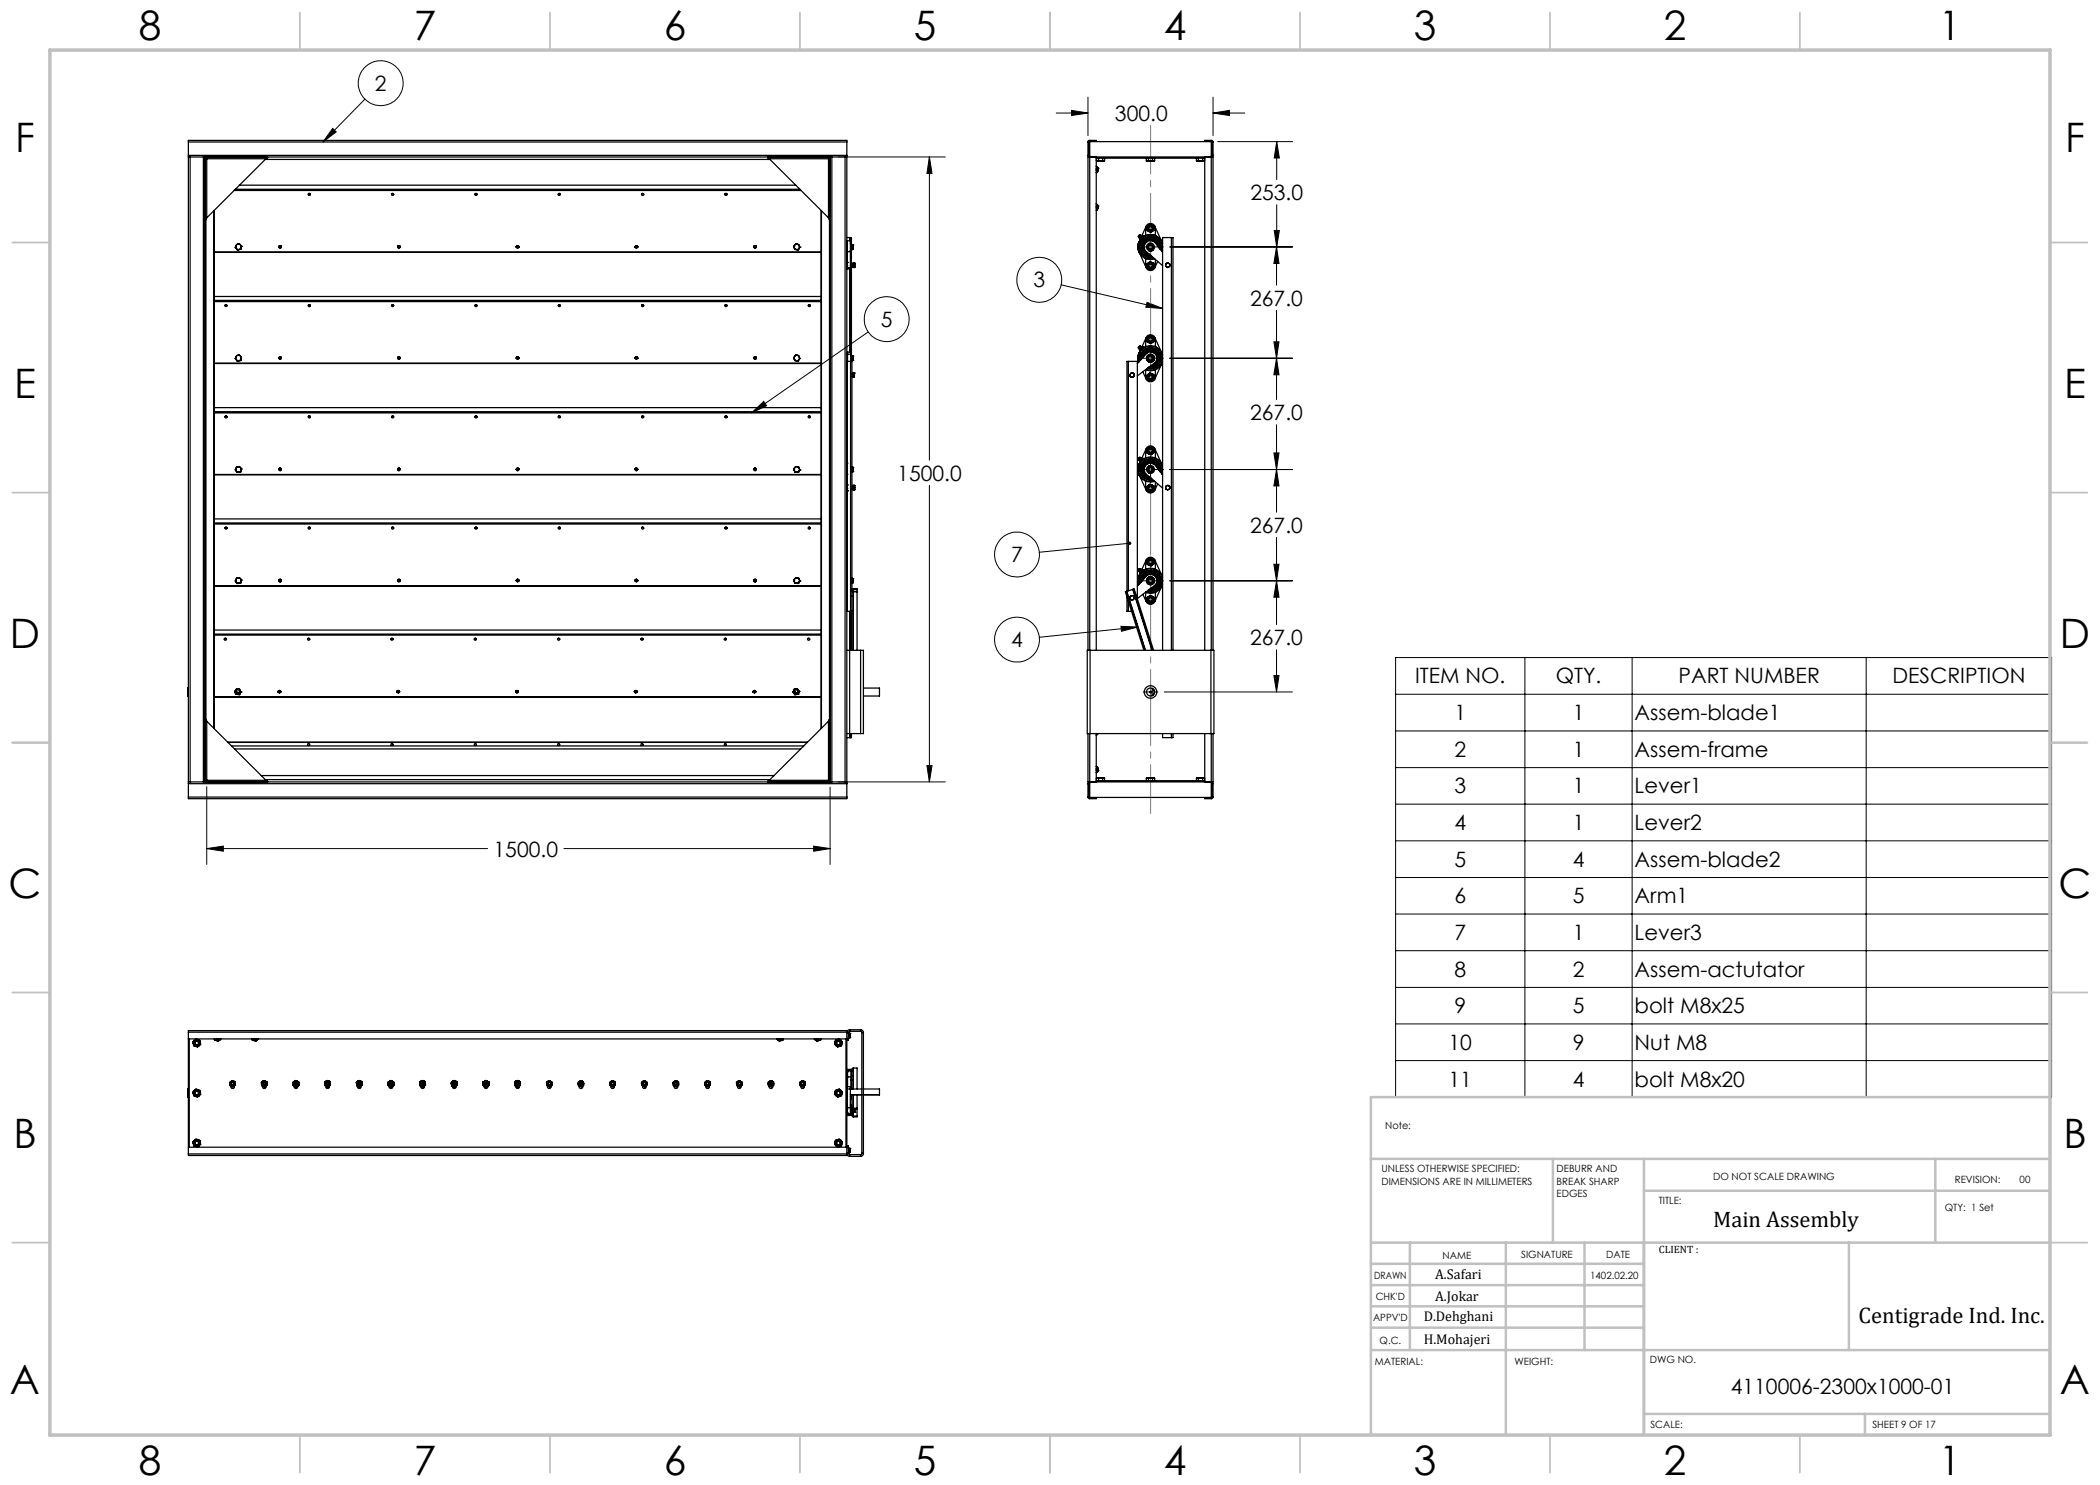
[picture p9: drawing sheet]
<svg xmlns="http://www.w3.org/2000/svg" width="420mm" height="297mm" viewBox="0 0 420 297" stroke-linecap="round" stroke-linejoin="round" font-family="sans-serif">
<defs><g id="words">
<g font-size="8.1">
<text x="27.8" y="8">8</text>
<text x="82.8" y="8">7</text>
<text x="132.8" y="8">6</text>
<text x="182.8" y="8">5</text>
<text x="232.8" y="8">4</text>
<text x="282.8" y="8">3</text>
<text x="332.8" y="8">2</text>
<text x="387.8" y="8">1</text>
<text x="3" y="30.4">F</text>
<text x="413" y="30.4">F</text>
<text x="2.8" y="79.6">E</text>
<text x="412.8" y="79.6">E</text>
<text x="2" y="129.6">D</text>
<text x="412" y="129.6">D</text>
<text x="1.7" y="179.6">C</text>
<text x="411.7" y="179.6">C</text>
<text x="2.7" y="229.6">B</text>
<text x="412.7" y="229.6">B</text>
<text x="2" y="278.9">A</text>
<text x="412" y="278.9">A</text>
<text x="27.8" y="295">8</text>
<text x="82.8" y="295">7</text>
<text x="132.8" y="295">6</text>
<text x="182.8" y="295">5</text>
<text x="232.8" y="295">4</text>
<text x="282.8" y="295">3</text>
<text x="332.8" y="295">2</text>
<text x="387.8" y="295">1</text>
</g>
<g font-size="4.5">
<text x="342.6" y="245.3">Main Assembly</text>
<text x="371.7" y="264.6">Centigrade Ind. Inc.</text>
</g>
<g font-size="4.2">
<text x="75" y="18.2">2</text>
<text x="223" y="24.2">300.0</text>
<text x="250.1" y="40">253.0</text>
<text x="206.7" y="57.5">3</text>
<text x="176.2" y="65.4">5</text>
<text x="250" y="61.2">267.0</text>
<text x="250" y="84">267.0</text>
<text x="179.5" y="96.1">1500.0</text>
<text x="250" y="106.6">267.0</text>
<text x="202.2" y="112.4">7</text>
<text x="202.2" y="129.4">4</text>
<text x="250" y="129">267.0</text>
<text x="283" y="136.7">ITEM NO.</text>
<text x="311.1" y="136.7">QTY.</text>
<text x="335.7" y="136.7">PART NUMBER</text>
<text x="378.5" y="136.7">DESCRIPTION</text>
<text x="290.9" y="144">1</text>
<text x="314.5" y="144">1</text>
<text x="326.9" y="144">Assem-blade1</text>
<text x="290.9" y="151.4">2</text>
<text x="314.5" y="151.4">1</text>
<text x="326.9" y="151.4">Assem-frame</text>
<text x="290.9" y="158.7">3</text>
<text x="314.5" y="158.7">1</text>
<text x="326.9" y="158.7">Lever1</text>
<text x="290.9" y="166">4</text>
<text x="314.5" y="166">1</text>
<text x="326.9" y="166">Lever2</text>
<text x="98.7" y="171.3">1500.0</text>
<text x="290.9" y="173.3">5</text>
<text x="314.5" y="173.3">4</text>
<text x="326.9" y="173.3">Assem-blade2</text>
<text x="290.9" y="180.7">6</text>
<text x="314.5" y="180.7">5</text>
<text x="326.9" y="180.7">Arm1</text>
<text x="290.9" y="188">7</text>
<text x="314.5" y="188">1</text>
<text x="326.9" y="188">Lever3</text>
<text x="290.9" y="195.3">8</text>
<text x="314.5" y="195.3">2</text>
<text x="326.9" y="195.3">Assem-actutator</text>
<text x="290.9" y="202.6">9</text>
<text x="314.5" y="202.6">5</text>
<text x="326.9" y="202.6">bolt M8x25</text>
<text x="289.7" y="210">10</text>
<text x="314.5" y="210">9</text>
<text x="326.9" y="210">Nut M8</text>
<text x="289.7" y="217.3">11</text>
<text x="314.5" y="217.3">4</text>
<text x="326.9" y="217.3">bolt M8x20</text>
<text x="346.2" y="278.8">4110006-2300x1000-01</text>
</g>
<g font-size="2.8">
<text x="287" y="255.9">A.Safari</text>
<text x="287" y="260.1">A.Jokar</text>
<text x="284.7" y="264.2">D.Dehghani</text>
<text x="284.7" y="268.7">H.Mohajeri</text>
</g>
<text font-size="2.1" x="331.8" y="250.7">CLIENT :</text>
<g font-size="2">
<text x="277" y="225.8">Note:</text>
<text x="276.3" y="234.5">UNLESS OTHERWISE SPECIFIED:</text>
<text x="276.3" y="237">DIMENSIONS ARE IN MILLIMETERS</text>
<text x="311.3" y="234.5">DEBURR AND</text>
<text x="311.3" y="237">BREAK SHARP</text>
<text x="311.3" y="239.5">EDGES</text>
<text x="342.6" y="236">DO NOT SCALE DRAWING</text>
<text x="391" y="236.6">REVISION:</text>
<text x="403.9" y="236.6">00</text>
<text x="331.8" y="240.8">TITLE:</text>
<text x="389" y="242.2">QTY: 1 Set</text>
<text x="288.5" y="251.7">NAME</text>
<text x="304.2" y="251.7">SIGNATURE</text>
<text x="321.2" y="251.7">DATE</text>
<text x="274.8" y="255.9">DRAWN</text>
<text x="318" y="255.9">1402.02.20</text>
<text x="275.1" y="260.1">CHK'D</text>
<text x="274.6" y="264.2">APPV'D</text>
<text x="275.9" y="268.7">Q.C.</text>
<text x="275" y="273">MATERIAL:</text>
<text x="302.9" y="273">WEIGHT:</text>
<text x="330" y="272.5">DWG NO.</text>
<text x="330.1" y="285.6">SCALE:</text>
<text x="374.5" y="285.6">SHEET 9 OF 17</text>
</g>
</g></defs>
<g fill="none" stroke="#000" stroke-width=".2">
<path d="M73 19.8l-8.4 8.6M217.6 19.4v7.7M242.6 19.4v7.7M66.5 25.7l.7 .7-2.6 2zM167.6 31.4h21.5M185.9 31.4v60.6M185.9 31.4l.5 3.3h-1zM211.2 22.6h6.4M214.3 22.1l3.3 .5-3.3 .5zM242.6 22.6h6.4M242.6 22.6l3.3-.5v1zM243.5 28.3h15"/>
<path d="M255.3 28.3l.6 3.3h-1.1zM255.3 28.3v7.6M212.2 57l20.3 4.7M227.5 49.4h2.2M229.9 49.4h.4M230.1 46.8v2.2M230.1 49.2v.4M230.1 49.8v2.2M230.5 49.4h2.2M234 49.4h24.5M254.8 46.1h1.1l-.6 3.3zM255.3 49.4v7.6"/>
<path d="M255.3 49.4l.5 3.3h-1zM255.3 41v8.4M173.6 66.4l-23.3 16.2M227.5 71.6h2.2M229.4 60.5l3.1 1.2-3.3-.2zM229.9 71.6h.4M230.1 69.1v2.1M230.1 71.4v.5M230.1 72.1v2.1M230.5 71.6h2.2M234 71.6h24.5M254.8 68.4h1l-.5 3.2z"/>
<path d="M255.3 62.1v17.8M255.3 71.6l.5 3.4h-1zM150.3 82.6l2.5-2.3 .5 .8zM185.9 97.1v59.3M227.5 93.9h2.2M229.9 93.9h.4M230.1 91.3v2.2M230.1 93.7v.4M230.1 94.3v2.2M230.5 93.9h2.2M234 93.9h24.5M254.8 90.6h1l-.5 3.3z"/>
<path d="M255.3 84.9v17.5M255.3 93.9l.5 3.3h-1zM225.9 108.7l-18 1.8M227.5 116.2h2.2M229.9 116.2h.4M230.1 113.6v2.1M230.1 116v.4M230.1 116.6v2.1M230.5 116.2h2.2M234 116.2h24.5M254.8 112.9h1l-.5 3.3zM255.3 107.5v17.4"/>
<path d="M255.3 116.2l.5 3.2h-1zM224.2 125.3l3.3 .1-3.2 .9zM227.5 125.4l-19.6 2.1M228.6 138.4h1.1M229.9 138.4h.4M230.1 136.9v1.1M230.1 138.2v.4M230.1 138.8v1.1M230.5 138.4h1.1M232.8 138.4h25.7M254.8 135.1h1l-.5 3.3zM255.3 130v8.4"/>
<path d="M279.1 131.5h131.2v88h-131.2zM279.1 138.8h131.2M305 131.5v88M326.4 131.5v88M373.2 131.5v88M41.3 157.3v15.6M166 157.4v15.5M167.6 156.4h21.5M185.4 153.1h1l-.5 3.3zM279.1 146.2h131.2M279.1 153.5h131.2M41.3 169.7h56.2"/>
<path d="M41.3 169.7l3.4-.5v1zM112.8 169.7h53.2M162.7 169.2l3.3 .5-3.3 .5zM279.1 160.8h131.2M279.1 168.2h131.2M279.1 175.5h131.2M279.1 182.8h131.2M279.1 190.1h131.2M279.1 197.5h131.2M279.1 204.8h131.2M279.1 212.1h131.2"/>
<circle cx="76.1" cy="16.6" r="4.5"/>
<circle cx="207.9" cy="56" r="4.5"/>
<circle cx="177.3" cy="63.8" r="4.5"/>
<circle cx="203.4" cy="110.9" r="4.5"/>
<circle cx="203.4" cy="127.9" r="4.5"/>
</g>
<path d="M230.1 162.7v-137.7" fill="none" stroke="#808080" stroke-width=".2" stroke-dasharray="15.2 1.3 1.3 1.3" stroke-dashoffset="5.4"/>
<g fill="none" stroke="#c0c0c0" stroke-width=".35">
<path d="M60 2.5v7.5M110 2.5v7.5M160 2.5v7.5M210 2.5v7.5M260 2.5v7.5M310 2.5v7.5M360 2.5v7.5M2.5 48.5h7.5M410 48.5h7.5M2.5 98.5h7.5M410 98.5h7.5M2.5 148.5h7.5"/>
<path d="M410 148.5h7.5M2.5 198.5h7.5M410 198.5h7.5M2.5 248.5h7.5M410 248.5h7.5M60 287v7.5M110 287v7.5M160 287v7.5M210 287v7.5M260 287v7.5M310 287v7.5M360 287v7.5"/>
</g>
<g fill="none" stroke="#c0c0c0" stroke-width=".5">
<path d="M410 219.4h-135.8v67.4M274.2 231.8h135.8M310.6 231.8v16.7M328.8 231.8v55.2M328.8 238.2h81.2M387.1 231.8v16.7M274.2 248.5h135.8M274.2 257h54.6M274.2 252.8h54.6M282 248.5v21.5M301.2 248.5v38.3M316.9 248.5v21.5"/>
<path d="M369.8 248.5v21.5M274.2 265.5h54.6M274.2 261.3h54.6M274.2 270h135.8M328.8 282.8h81.2M373 282.8v4.2"/>
</g>
<path d="M10 10h400v277h-400z" fill="none" stroke="#c0c0c0" stroke-width=".7"/>
<path d="M185.4 153.1h1l-.5 3.3zM185.9 31.4l.5 3.3h-1zM162.7 169.2l3.3 .5-3.3 .5zM41.3 169.7l3.4-.5v1zM66.5 25.7l.7 .7-2.6 2zM150.3 82.6l2.5-2.3 .5 .8zM255.3 49.4l.5 3.3h-1zM254.8 68.4h1l-.5 3.2zM255.3 71.6l.5 3.4h-1zM254.8 90.6h1l-.5 3.3zM255.3 93.9l.5 3.3h-1zM254.8 112.9h1l-.5 3.3zM255.3 116.2l.5 3.2h-1zM254.8 135.1h1l-.5 3.3zM214.3 22.1l3.3 .5-3.3 .5zM242.6 22.6l3.3-.5v1zM255.3 28.3l.6 3.3h-1.1zM254.8 46.1h1.1l-.6 3.3zM224.2 125.3l3.3 .1-3.2 .9zM225.7 108.4a.35 .35 0 0 0 .1 .6 .35 .35 0 0 0 .5-.4l-.4 .1 .4-.1a.34 .34 0 0 0-.3-.3 .34 .34 0 0 0-.3 .1zM229.4 60.5l3.1 1.2-3.3-.2z" fill="#000"/>
<g fill="none" stroke="#000" stroke-width=".25">
<path d="M37.7 28.4v-.3h131.7v.3M37.7 31.1v.3M37.7 31.4h.3M37.7 28.4v2.7M37.7 31.4v125M37.7 31.1h131.7M37.7 28.4h131.7M38 31.4h2.7M38 31.4v125M40.7 31.4h.3M40.7 31.4v125M41 31.6l.3 .1z"/>
<path d="M41 31.4v125M41 31.4h125M41.1 31.4v.2M41.2 31.4l.1 .3zM41.3 31.7h.1M41.3 31.7v11.9M41.3 31.7h11.9M46.8 38.1h113.4M47.1 37.8h112.9M47.9 37h111.3M53.1 31.9h100.9M53.2 31.7l-11.9 11.9"/>
<path d="M53.4 31.4l.1 .2-.3 .1zM61.7 38.9a.19 .19 0 0 1 .2-.2 .19 .19 0 0 1 .2 .2M78.3 38.9a.21 .21 0 0 1 .2-.2 .21 .21 0 0 1 .2 .2M95 38.9a.21 .21 0 0 1 .2-.2 .21 .21 0 0 1 .2 .2M111.7 38.9a.21 .21 0 0 1 .2-.2 .21 .21 0 0 1 .2 .2M128.3 38.9a.21 .21 0 0 1 .2-.2 .21 .21 0 0 1 .2 .2M145 38.9a.21 .21 0 0 1 .2-.2 .21 .21 0 0 1 .2 .2M153.5 31.4l.3 .3-.3-.1zM153.8 31.7h11.9M153.8 31.7l11.9 11.9M165.7 31.7h.1M165.7 31.7v11.9"/>
<path d="M165.7 31.7l.3-.1zM165.7 31.5v.2zM165.9 31.4v.2M166 31.4h.4M166 31.4v125M166.4 31.4h2.6M166.4 31.4v125M169 31.4h.4M169 31.4v125M169.4 31.1v.3M169.4 28.4v2.7M169.4 31.4v125"/>
<path d="M217.6 31.1l.1 .3h.2M217.6 31.1h.2M217.6 28.4h.2M217.6 28.4v2.7M217.8 31.1l.1 .1M217.8 28.4v2.7M217.9 28.1h-.2l-.1 .3M217.9 28.2l-.1 .2M217.9 31.4h-.3v98.7M217.9 31.4h24.4M217.9 28.1h1.4v.1h-1.4M217.9 28.1v.1"/>
<path d="M219.3 33.8v.2M219.3 33.7l.1 .1-.1 .3M219.3 33.3l.1 .1zM219.3 31.6h21.6M219.3 31.4v98.7M219.3 32.2h.2M219.3 31.6v.6M219.4 33.4l.2 .3v.4M219.4 33.4l.3 .3-.1 .4M219.5 32.2h.6M219.6 34.1l-.1 .4h-.2zM219.7 32.2h-.2"/>
<path d="M219.7 32.2h.4M219.7 31.6v.6M220.1 32.2h.6M220.5 32.2h-.4M220.5 32.2h.2M220.5 31.6v.6M220.9 32.2h-.2M220.9 31.6v.6M229.3 32.2h.2M229.3 31.6v.6M229.5 32.2h.6M229.7 32.2h-.2"/>
<path d="M229.7 32.2h.4M229.7 31.6v.6M230.1 32.2h.6M230.5 32.2h-.4M230.5 32.2h.2M230.5 31.6v.6M230.9 32.2h-.2M230.9 31.6v.6M239.3 32.2h.2M239.3 31.6v.6M239.5 32.2h.6M239.7 32.2h-.2"/>
<path d="M239.7 32.2h.4M239.7 31.6v.6M240.1 32.2h.6M240.5 32.2h-.4M240.5 32.2h.2M240.5 31.6v.6M240.9 32.2h-.2M240.9 31.6v.6M240.9 31.4v98.7M242.3 28.1h.2l.1 .3M242.3 28.2l.1 .2M242.3 31.4h.3v98.7"/>
<path d="M242.3 28.1h-1.4v.1h1.4M242.3 28.1v.1M242.4 31.1l-.1 .1M242.4 31.1h.2M242.4 28.4h.2M242.4 28.4v2.7M242.6 31.1l-.1 .3h-.2M242.6 28.4v2.7M41.1 43.7l.2-.1-.1 .3h-.2zM41.1 43.9v100M42.8 42.2v103.4M42.8 42.1v103.6"/>
<path d="M42.8 59.3h121.4M42.8 50.5h121.4M42.8 50.4h121.4M47.1 49.5h.1M47.1 49.5l.3 .4M47.1 49.5l.2 .2M47.2 49.2l.1 .5M47.2 49.2l-.1 .3M47.3 49.7l.1 .2M47.4 49.9h.1M47.6 48.8l-.4 .4M47.6 48.8l.5 .2"/>
<path d="M47.6 48.8l-.3 .1-.1 .3M47.6 48.8h.3l.2 .2M48.1 49.9h.1M48.1 49.9h-.7M48.1 49l.1 .6M48.1 49l.2 .3M48.2 49.6a.52 .52 0 0 1-.9 .1M48.2 49.6l-.1 .3M48.3 49.3h.1M48.3 49.3l-.2 .6M48.3 49.3l-.1 .3M55.8 49.4a.25 .25 0 0 1 .2-.3 .25 .25 0 0 1 .3 .3"/>
<path d="M55.8 49.4a.25 .25 0 0 1 .2-.2 .25 .25 0 0 1 .3 .2M79.5 49.4a.25 .25 0 0 1 .3-.3 .25 .25 0 0 1 .2 .3M79.5 49.4a.25 .25 0 0 1 .3-.2 .25 .25 0 0 1 .2 .2M103.3 49.4a.26 .26 0 0 1 .2-.3 .26 .26 0 0 1 .3 .3M103.3 49.4a.27 .27 0 0 1 .2-.2 .27 .27 0 0 1 .3 .2M103.3 49.4a.27 .27 0 0 1 .2-.3 .27 .27 0 0 1 .3 .3M127 49.4a.25 .25 0 0 1 .3-.3 .25 .25 0 0 1 .2 .3M127 49.4a.25 .25 0 0 1 .3-.2 .25 .25 0 0 1 .2 .2M150.8 49.4a.25 .25 0 0 1 .2-.3 .25 .25 0 0 1 .3 .3M150.8 49.4a.25 .25 0 0 1 .2-.2 .25 .25 0 0 1 .3 .2M158.8 49.3h.1M158.8 49.3l.2 .6"/>
<path d="M158.8 49.3l.1 .3M158.9 49.6a.52 .52 0 0 0 .9 .1M158.9 49.6l.1 .3M158.9 49v.6M158.9 49l-.1 .3M159 49.9h.1M159 49.9h.6M159.4 48.8l-.5 .2M159.4 48.8l.4 .4M159.4 48.8l.3 .1 .1 .3M159.4 48.8h-.3l-.2 .2M159.6 49.9h.1"/>
<path d="M159.8 49.7l-.2 .2M159.8 49.2v.5M159.8 49.2l.2 .3M160 49.5h.1M160 49.5l-.4 .4M160 49.5l-.2 .2M164.2 42.1v103.6M164.3 42.2v103.4M165.7 43.6l.3 .3h-.2zM165.9 43.9v100M169.4 52.6h.1M169.4 53.2h.1"/>
<path d="M169.4 53.6h.1M169.4 52.4h.1M169.4 50.2h.1M169.4 48.6h.1M169.4 53.2v.4M169.4 52.6v.6M169.4 47.5h.6M169.4 52.5h.1M169.4 53.6v.2h.7M169.4 52.5v.1M169.4 50.3v3.3M169.4 50.3h.7"/>
<path d="M169.4 53.6h.7M170 47.5h.1M170 47.5v.7M170 53.8v16.6M170.1 48.2v2.1M170.1 48.2h-.7v2.1M170.1 48.6l.1 .1M170.1 47.5v.7M170.1 50.3v20.1M170.1 50.1h.1M170.1 48.7h.1M170.1 47.5h.2v1.3"/>
<path d="M170.2 50.1l-.1 .1M170.2 48.7v1.4M170.2 49.9h.1M170.2 48.8h.1M170.3 49.9h.1M170.3 48.8v1.1M170.3 52.8h.6M170.3 48.9l.3 .1M170.3 49.5h.2M170.3 49.1h.2M170.3 49.9h.2M170.3 49.9v21.2"/>
<path d="M170.5 49.1l.1 .2M170.5 49.5l.1 .2M170.6 49.3v.4M170.6 49v.3M170.6 49.7l-.1 .2M170.6 49h.1M170.6 49.3l-.1 .2M170.6 49l-.1 .1M170.6 52.7v.7M170.9 53.2l-.6 .1M170.9 52.6h-.3v.9h.3M170.9 52.8l.1 .2"/>
<path d="M170.9 53.2l.1 .2M170.9 52.6l.1 .1M171 53v.4M171 52.7v.3M171 53.4l-.1 .1M171 53l-.1 .2M171 52.7l-.1 .1M219.3 41.3v.2M219.3 41.2l.1 .1-.1 .4M219.3 40.8l.1 .1M219.3 40.7l.1 .2M219.4 40.9l.2 .3v.4"/>
<path d="M219.4 40.9l.3 .3-.1 .4M219.6 41.6l-.3 .4M219.6 41.6l-.1 .4h-.2M227.6 49.6v.1M227.6 49.1v.2M227.6 49v.1M227.6 49.7h.1M227.6 49.3h.1M227.6 49.3v.2M227.6 49.7v.1M227.6 49.8h.1M227.6 49.8v.1"/>
<path d="M227.6 49.5h.1M227.6 49h.1M227.6 48.9h.1M227.6 49.9h.1M227.6 49.9l.2 .6M227.6 48.9v.1M227.7 47.3v.1M227.7 47.4h.1M227.7 48.6a2.52 2.52 0 0 1 2.4-1.7 2.52 2.52 0 0 1 2.4 1.8M227.7 48.6l.2 .1M227.7 48.6a2.49 2.49 0 0 0 .7 2.6 2.49 2.49 0 0 0 2.5 .5M227.7 48.5h.1"/>
<path d="M227.8 48.4h.1M227.8 48.4l-.2 .5M227.8 47.4l.1 .2M227.8 48.3v.1M227.8 48.3h.1M227.8 47.2h.1M227.8 47.1v.1M227.8 50.5h.1M227.8 47.1v.1zM227.8 47.1l.1 .1M227.8 47.1h.1M227.8 50.5l1.4 3"/>
<path d="M227.9 48.7a2.37 2.37 0 0 1 2.9-1.6 2.37 2.37 0 0 1 1.6 3M227.9 47.1h.1M227.9 48.7a2.37 2.37 0 0 0 2.9 3M227.9 47.1h-.1M227.9 47.6h.1M227.9 47.7h.1M227.9 47.3l-.2 .1M227.9 47.3h.1M227.9 47.3l.1 .1M227.9 47.6v.1M227.9 47.7l.2 .2M228 47.4h-.2"/>
<path d="M228 47l-.3 .3M228 47h.1M228 47.9l-.2 .4M228.1 47v.1M228.1 47.7h.1M228.1 47.7h-.2M228.1 47l-.2 .3M228.1 47.7l.1 .1M228.1 48.8a2.1 2.1 0 0 0 2 2.7M228.1 48.8h.1M228.1 47.1l-.1 .3M228.1 47.1l.1 .1"/>
<path d="M228.2 47.2h.2M228.4 47.4h.1M228.4 47.4l-.3 .3M228.4 47.4l.1 .1M228.4 47.2v.2M228.4 47.2h.1M228.4 47.2l.2 .2M228.5 48.6h.1M228.5 48.6a1.83 1.83 0 0 0 1.8 2.6M228.5 48.6a1.82 1.82 0 0 1 2.1-.9 1.82 1.82 0 0 1 1.3 2M228.8 50.7l.6 .3 .8 .1M228.9 50.6l.5 .4 .8 .1"/>
<path d="M228.9 50.6l-.1 .1M229 51.6l.1 .2v1.4a.97 .97 0 0 0 1 .9 .97 .97 0 0 0 1-.9v-1.3M229 47.2l.1-.2v-1.4a.97 .97 0 0 1 1-.9 .97 .97 0 0 1 1 .9v1.4l.1 .2M229 50.5l.6 .4h.4M229.1 50.4l.7 .4M229.1 50.4l-.1 .1M229.2 45.3l-.8 1.9M229.4 53.2l.2 .5 .2 .1M229.4 45.8l.4 .5M229.4 48.4l-.4 .2 .1 .1M229.4 53.2v.5l.4 .1M229.4 45.8v.3l.4 .2"/>
<path d="M229.7 49.3a.41 .41 0 0 0 .5 .5M229.7 49.3l-.1 .2 .4 .4 .2-.1M229.8 49.8v.3M229.8 48.7a.79 .79 0 0 1 1.1 .7 .79 .79 0 0 1-1.1 .7M229.8 48.7a.78 .78 0 0 0-.5 .7 .78 .78 0 0 0 .5 .7M229.8 48.7v.2M230 49a.41 .41 0 0 1 .5 .5M230 49l-.3 .3M230 49l.2-.1 .4 .4-.1 .2M230 49l-.2 .1-.1 .2M230.1 47.3a2.06 2.06 0 0 0-2.1 2.1 2.06 2.06 0 0 0 2.1 2.1M230.1 47.3a2.03 2.03 0 0 1 2 2.6"/>
<path d="M230.1 51.5h.1M230.1 47.3h.1M230.1 47.3a2.03 2.03 0 0 0-2 1.5M230.1 47.5a1.89 1.89 0 0 0-1.9 1.9 1.89 1.89 0 0 0 1.9 1.9M230.1 47.5a1.89 1.89 0 0 1 1.9 2.2M230.1 51.3h.2h-.2M230.1 47.6a1.82 1.82 0 0 1 1.8 2.1M230.1 47.6a1.85 1.85 0 0 0-1.9 1.8 1.85 1.85 0 0 0 1.9 1.9M230.1 47.3a2.07 2.07 0 0 1 2 2.6M230.1 47.5v.1M230.1 51.3h.1M230.2 48.2l.1-.2 .3 .2 .1 .1"/>
<path d="M230.4 45a.67 .67 0 0 0-.7 .1 .67 .67 0 0 0-.3 .7M230.4 45l.2 .2 .2 .3M230.4 45l-.4-.2-.7 .5 .1 .5M230.4 45l.4 .2v.3M230.5 49.5l-.3 .3M230.5 51.4l-.4 .1M230.5 49.5l-.1 .2-.2 .1M230.5 53.7l-.3 .2-.4-.1M230.5 53.7l-.3 .3-.4-.2M230.6 50l-.4 .2-.4-.1M230.8 53.1a.69 .69 0 0 0-.8-.6 .69 .69 0 0 0-.6 .7M230.8 53.1l-.3 .6"/>
<path d="M230.8 45.5a.7 .7 0 0 1-1 .8M230.8 53.1v-.5l-.8-.3-.7 .5 .1 .4M230.8 53.1l.1 .3-.4 .3M230.8 45.5l.1 .5-.7 .5-.4-.2M231 45.3l1.4 3.1M231.1 48.4l.4 .8M231.1 48.4a1.42 1.42 0 0 0-2 0 1.42 1.42 0 0 0 0 2M231.2 48.3l.4 .6v.5M231.2 48.3a1.55 1.55 0 0 0-2.2 0 1.55 1.55 0 0 0 0 2.2M231.2 48.3l-.1 .1M231.3 48.2a1.72 1.72 0 0 0-2.4 0 1.72 1.72 0 0 0 0 2.4M231.3 48.2l.4 .6 .1 .8"/>
<path d="M231.4 48.2a1.77 1.77 0 0 0-2.6 0 1.77 1.77 0 0 0 0 2.5M231.4 48.2l.4 .8v.6M231.4 48.2h-.1M231.5 52.3l-.5 1.2M232.1 49.9a2.04 2.04 0 0 0-1.8-2.5 2.04 2.04 0 0 0-2.2 2.1 2.04 2.04 0 0 0 2.4 1.9l-.4 .1M232.4 50.1l.1 .1M232.4 50.1l-.1 .1M232.5 50.2l-.1 .1M232.5 50.4l-1.4-1.8a1.25 1.25 0 0 0-1.8-.1 1.25 1.25 0 0 0 0 1.8l3.2 2.8M232.5 50.1v.1M233.1 53l.2 .4M233.1 53v.2l.2 .2"/>
<path d="M233.8 52.7a.43 .43 0 0 0-.7 .3M233.8 52.7l.2 .4M233.8 52.7l.2 .1v.3M233.8 52.7l-.2-.1-.4 .2-.1 .2M234 53.1a.43 .43 0 0 1-.7 .3M234 53.1l-.1 .2-.4 .2-.2-.1M234.3 47.5h.3v82.6M234.3 47.5h-1.8v82.6M234.3 47.5v82.6M42.8 72.7h121.4M42.8 72.6h121.4M42.8 60.3h121.4"/>
<path d="M42.8 60.1h121.4M45 61.1a.21 .21 0 0 1 .2-.2 .21 .21 0 0 1 .2 .2M47.1 71.7l.3 .5M47.1 71.7h.1M47.1 71.7l.2 .2M47.2 71.4l.1 .5M47.2 71.4l-.1 .3M47.3 71.9l.1 .3M47.4 72.2h.1M47.6 71l-.4 .4M47.6 71l.5 .3M47.6 71l-.3 .1-.1 .3"/>
<path d="M47.6 71h.3l.2 .3M48.1 72.1h.1M48.1 72.1l-.7 .1M48.1 71.3l.1 .5M48.1 71.3l.2 .2M48.2 71.8a.52 .52 0 0 1-.9 .1M48.2 71.8l-.1 .3M48.3 71.5h.1M48.3 71.5l-.2 .6M55.8 71.6a.25 .25 0 0 1 .2-.2 .25 .25 0 0 1 .3 .2M55.8 71.6a.26 .26 0 0 1 .2-.1 .26 .26 0 0 1 .3 .1M55.8 71.7a.25 .25 0 0 1 .2-.2 .25 .25 0 0 1 .3 .2"/>
<path d="M61.7 61.1a.19 .19 0 0 1 .2-.2 .19 .19 0 0 1 .2 .2M78.3 61.1a.21 .21 0 0 1 .2-.2 .21 .21 0 0 1 .2 .2M79.5 71.6a.25 .25 0 0 1 .3-.2 .25 .25 0 0 1 .2 .2M79.5 71.6a.26 .26 0 0 1 .3-.1 .26 .26 0 0 1 .2 .1M79.5 71.7a.25 .25 0 0 1 .3-.2 .25 .25 0 0 1 .2 .2M95 61.1a.21 .21 0 0 1 .2-.2 .21 .21 0 0 1 .2 .2M103.3 71.6a.26 .26 0 0 1 .2-.2 .26 .26 0 0 1 .3 .2M103.3 71.6a.27 .27 0 0 1 .2-.2 .27 .27 0 0 1 .3 .2M103.3 71.6a.24 .24 0 0 1 .2-.1 .24 .24 0 0 1 .3 .1M103.3 71.7a.23 .23 0 0 1 .2-.2 .23 .23 0 0 1 .3 .2M111.7 61.1a.21 .21 0 0 1 .2-.2 .21 .21 0 0 1 .2 .2M127 71.6a.25 .25 0 0 1 .3-.2 .25 .25 0 0 1 .2 .2"/>
<path d="M127 71.6a.26 .26 0 0 1 .3-.1 .26 .26 0 0 1 .2 .1M127 71.7a.25 .25 0 0 1 .3-.2 .25 .25 0 0 1 .2 .2M128.3 61.1a.21 .21 0 0 1 .2-.2 .21 .21 0 0 1 .2 .2M145 61.1a.21 .21 0 0 1 .2-.2 .21 .21 0 0 1 .2 .2M150.8 71.6a.25 .25 0 0 1 .2-.2 .25 .25 0 0 1 .3 .2M150.8 71.6a.26 .26 0 0 1 .2-.1 .26 .26 0 0 1 .3 .1M150.8 71.7a.25 .25 0 0 1 .2-.2 .25 .25 0 0 1 .3 .2M158.8 71.5l.2 .6M158.8 71.5l.1 .3M158.9 71.8a.52 .52 0 0 0 .9 .1M158.9 71.8l.1 .3M158.9 71.3v.5"/>
<path d="M158.9 71.3l-.1 .2M159 72.1h.1M159 72.1l.6 .1M159.4 71l-.5 .3M159.4 71l.4 .4M159.4 71l.3 .1 .1 .3M159.4 71h-.3l-.2 .3M159.6 72.2h.1M159.8 71.9l-.2 .3M159.8 71.4v.5M159.8 71.4l.2 .3M160 71.7h.1"/>
<path d="M160 71.7l-.4 .5M160 71.7l-.2 .2M161.6 61.1a.21 .21 0 0 1 .3-.2 .21 .21 0 0 1 .2 .2M169.4 75.4h.1M169.4 74.8h.1M169.4 72.5h.1M169.4 70.8h.8M169.4 74.4h.1M169.4 75.7h.1M170.1 72.3h.3v57.8M170.1 72.3h-.7v50h.7M170.1 72.3v50"/>
<path d="M170.2 70.8v-.4h-.7v1.9M170.2 72.2h.1M170.2 71.1h.1M170.2 70.8v1.5M170.3 72.2h.1M170.3 71.1v1.1M170.3 71.8h.2M170.3 71.3h.2M170.3 72.1h.2M170.3 71.2h.2M170.3 72.2v.1M170.4 74.8h.2"/>
<path d="M170.4 75.3h.2M170.5 72.1h.1M170.5 71.3l.1 .2M170.5 71.8l.1 .1M170.5 71.2l.1 .1M170.6 72.1h.1M170.6 71.2h.1M170.6 71.5v.4M170.6 71.3v.2M170.6 71.9v.2M170.6 71.2v.1M170.6 71.5l-.1 .3"/>
<path d="M170.6 71.3h-.1M170.6 71.9l-.1 .2M170.6 74.7v.7M170.6 75.1h.3M170.6 74.6h.3M170.9 75.1v.2M170.9 74.6v.3M170.9 74.9v.4M170.9 74.6h-.3v.9h.3v-.2M170.9 74.6h.1M170.9 75.3v.2M170.9 74.9v.2"/>
<path d="M225.7 72.3h-.3v45.9M225.7 72.3h1.8v47.5M225.7 72.3v45.9M226.1 75.3l.3 .2M226.1 75.3l.1 .2h.2M226.4 74.6a.47 .47 0 0 0-.3 .7M226.4 74.6l.4 .2M226.4 74.6h.2l.2 .2M226.4 74.6h-.2l-.2 .5 .1 .2M226.8 74.8a.43 .43 0 0 1-.4 .7M226.8 74.8l.1 .2-.2 .4-.3 .1M227.5 72.7l1.7-1.9a1.24 1.24 0 0 1 1.8 0 1.24 1.24 0 0 1-.1 1.8l-3.4 2.6"/>
<path d="M227.6 71.8v.2M227.6 71.3v.2M227.6 72h.1M227.6 71.5h.1M227.6 71.6v.2M227.6 72v.1M227.6 72.1h.1M227.6 71.8h.1M227.6 71.3h.1M227.6 71.6h.1M227.6 71.1h.1M227.6 71.1v.1"/>
<path d="M227.6 71.2h.1M227.6 71.2v.1M227.7 69.5v.1M227.7 69.6h.1M227.7 69.6l.1 .1M227.7 70.9a2.51 2.51 0 0 1 2.4-1.8 2.51 2.51 0 0 1 2.4 1.8M227.7 70.9h.2M227.7 70.9l-.1 .5 .1 1.1-.1-.4M227.8 70.6v.1M227.8 70.7l-.2 .4M227.8 70.7h.1M227.8 69.7l.1 .1"/>
<path d="M227.8 70.6h.1M227.8 69.4h.1M227.8 69.4v.1M227.9 70.9a2.38 2.38 0 0 1 3-1.5 2.38 2.38 0 0 1 1.5 3M227.9 70.9l-.2 .9 .1 .5M227.9 69.8h.1M227.9 70h.1M227.9 69.6h-.2M227.9 69.6h.1M227.9 69.3l-.1 .1M227.9 69.4h.1M227.9 69.3v.1"/>
<path d="M227.9 69.8v.1M227.9 69.8v.2M227.9 70l.2 .1M228 69.6l-.2 .1M228 69.2l-.3 .3M228 69.2h.1M228 70.1l-.2 .5M228.1 70.1h.1M228.1 72a2.04 2.04 0 0 1 2.1-2.4 2.04 2.04 0 0 1 1.9 2.7M228.1 69.2v.2M228.1 69.9h.1M228.1 69.9l-.2 .1"/>
<path d="M228.1 69.2l-.2 .4M228.1 69.9l.1 .1M228.1 71h.1M228.1 69.4l-.1 .2M228.1 69.4h.1M228.2 69.4h.2M228.4 69.6h.1M228.4 69.6l-.3 .3M228.4 69.6l.1 .1M228.4 69.4v.2M228.4 69.4h.1M228.4 69.4l.2 .3"/>
<path d="M228.5 70.8a1.84 1.84 0 0 1 2.4-.8 1.84 1.84 0 0 1 .8 2.5M228.5 70.8l-.2 1M228.5 70.8h.1M228.6 74.4l.6 1.4M229 69.4l.1-.1v-1.4a.97 .97 0 0 1 1-1 .97 .97 0 0 1 1 1v1.4l.1 .1M229.2 67.5l-.8 2M229.4 68l.2 .4 .2 .1M229.4 70.6l-.1-.1-.2 .4M229.4 68v.4l.4 .1M229.6 73.6l.5 .1M229.7 74.9l-.3 .3v.3M229.7 74.9l-.4 .2 .1 .4"/>
<path d="M229.7 73.5h.4M229.8 72.1l-.1 .3M229.8 71.9l.4 .2M229.8 70.9a.8 .8 0 0 1 1.1 .8 .8 .8 0 0 1-1.2 .7M229.8 70.9a.8 .8 0 0 0-.5 .7 .8 .8 0 0 0 .4 .8M229.8 71.9l.2 .2h.2M229.8 70.9v.3M230 71.3a.41 .41 0 0 1 .5 .5M230 71.3a.39 .39 0 0 0-.3 .2 .39 .39 0 0 0 .1 .4M230 71.3l.2-.1 .4 .3-.1 .3M230 71.3h-.2l-.2 .5 .2 .1M230.1 69.6a2.05 2.05 0 0 0-2 2.4v-1"/>
<path d="M230.1 69.6a2.05 2.05 0 0 1 2.1 2 2.05 2.05 0 0 1-2.1 2.1M230.1 73.7h.1M230.1 69.6a2.07 2.07 0 0 1 2 2.7M230.1 69.6h.1M230.1 69.6a2.03 2.03 0 0 0-2 1.4M230.1 69.8a1.87 1.87 0 0 0-1.9 2.1M230.1 69.8a1.87 1.87 0 0 1 1.9 1.8 1.87 1.87 0 0 1-1.9 1.9M230.1 73.5h.1M230.1 69.8a1.85 1.85 0 0 1 1.9 1.9 1.85 1.85 0 0 1-1.9 1.8M230.1 69.8a1.82 1.82 0 0 0-1.9 2M230.1 69.8h.1M230.2 70.4l.1-.1 .2 .1 .2 .2"/>
<path d="M230.4 74.8l-.3-.1-.4 .2M230.4 74.8l.2 .1 .2 .4M230.4 67.2a.7 .7 0 0 0-1 .8M230.4 67.2l.4 .6M230.4 74.8l.4 .1v.4M230.4 74.8l-.4-.2-.3 .3M230.4 67.2l-.4-.1-.7 .5 .1 .4M230.4 67.2l.4 .2v.4M230.5 71.8l-.3 .3M230.5 71.8l-.1 .2-.2 .1M230.8 75.3a.69 .69 0 0 1-.6 .8 .69 .69 0 0 1-.8-.6M230.8 67.8a.67 .67 0 0 1-.3 .7 .67 .67 0 0 1-.7 0"/>
<path d="M230.8 75.3l.1 .4-.7 .5-.8-.3v-.4M230.8 67.8l.1 .4-.7 .5-.4-.2M231 67.5l1.4 3.1M231.1 70.6a1.45 1.45 0 0 1 .4 1.5 1.45 1.45 0 0 1-1.2 1M231.1 70.6a1.42 1.42 0 0 0-2.4 .8M231.2 73.9l-.1 .1v1.4a.97 .97 0 0 1-1 .9 .97 .97 0 0 1-1-.9v-1.4M231.2 70.6a1.56 1.56 0 0 1 .3 1.6 1.56 1.56 0 0 1-1.4 1M231.2 70.6a1.55 1.55 0 0 0-1.6-.4 1.55 1.55 0 0 0-1 1.3M231.2 70.6h-.1M231.3 70.4a1.71 1.71 0 0 1 .3 2 1.71 1.71 0 0 1-1.7 .9M231.3 70.4a1.71 1.71 0 0 0-1.9-.3 1.71 1.71 0 0 0-1 1.6M231.4 70.4a1.76 1.76 0 0 0-2-.4 1.76 1.76 0 0 0-1 1.8"/>
<path d="M231.4 70.4a1.76 1.76 0 0 1 .3 2 1.76 1.76 0 0 1-1.8 1M231.4 70.4h-.1M231.7 72.5a1.82 1.82 0 0 1-1.9 .9M231.7 72.5h.1M232.1 72.3a2.07 2.07 0 0 1-2.5 1.3M232.1 72.3a2.03 2.03 0 0 1-2 1.4M232.1 72.3h.1M232.4 72.4h.1M232.4 72.4a2.42 2.42 0 0 1-3.2 1.5M232.4 72.7l-1.4 3.1M232.5 72.4a2.46 2.46 0 0 1-3.4 1.5M232.5 72.4h.1"/>
<path d="M42.8 81.5h121.4M42.8 95h121.4M42.8 94.9h121.4M42.8 82.6h121.4M42.8 82.3h121.4M45 83.4a.21 .21 0 0 1 .2-.2 .21 .21 0 0 1 .2 .2M47.1 94h.1M47.1 94l.3 .5M47.1 94l.2 .2M47.2 93.7l.1 .5M47.2 93.7l-.1 .3M47.3 94.2l.5 .2"/>
<path d="M47.3 94.2l.1 .3M47.4 94.5h.1M47.6 93.3l-.4 .4M47.6 93.3l.5 .3M47.6 93.3l-.3 .1-.1 .3M47.6 93.3h.3l.2 .3M47.8 94.4l-.4 .1M48.1 94.4h.1M48.1 94.4l-.7 .1M48.1 94.4h-.3M48.1 93.6a.53 .53 0 0 1-.3 .8M48.1 93.6l.2 .2"/>
<path d="M48.3 93.8h.1M48.3 93.8l-.2 .6M55.8 93.9a.25 .25 0 0 1 .2-.2 .25 .25 0 0 1 .3 .2M55.8 93.9a.25 .25 0 0 1 .2-.3 .25 .25 0 0 1 .3 .3M61.7 83.4a.19 .19 0 0 1 .2-.2 .19 .19 0 0 1 .2 .2M78.3 83.4a.21 .21 0 0 1 .2-.2 .21 .21 0 0 1 .2 .2M79.5 93.9a.25 .25 0 0 1 .3-.2 .25 .25 0 0 1 .2 .2M79.5 93.9a.25 .25 0 0 1 .3-.3 .25 .25 0 0 1 .2 .3M95 83.4a.21 .21 0 0 1 .2-.2 .21 .21 0 0 1 .2 .2M103.3 93.9a.26 .26 0 0 1 .2-.2 .26 .26 0 0 1 .3 .2M103.3 93.9a.27 .27 0 0 1 .2-.2 .27 .27 0 0 1 .3 .2M103.3 93.9a.27 .27 0 0 1 .2-.3 .27 .27 0 0 1 .3 .3"/>
<path d="M111.7 83.4a.21 .21 0 0 1 .2-.2 .21 .21 0 0 1 .2 .2M127 93.9a.25 .25 0 0 1 .3-.2 .25 .25 0 0 1 .2 .2M127 93.9a.25 .25 0 0 1 .3-.3 .25 .25 0 0 1 .2 .3M128.3 83.4a.21 .21 0 0 1 .2-.2 .21 .21 0 0 1 .2 .2M145 83.4a.21 .21 0 0 1 .2-.2 .21 .21 0 0 1 .2 .2M150.8 93.9a.25 .25 0 0 1 .2-.2 .25 .25 0 0 1 .3 .2M150.8 93.9a.25 .25 0 0 1 .2-.3 .25 .25 0 0 1 .3 .3M158.8 93.8h.1M158.8 93.8l.2 .6M158.9 93.6a.53 .53 0 0 0 .4 .8M158.9 93.6l-.1 .2M159 94.4h.1"/>
<path d="M159 94.4l.6 .1M159 94.4h.3M159.3 94.4l.3 .1M159.4 93.3l-.5 .3M159.4 93.3l.4 .4M159.4 93.3l.3 .1 .1 .3M159.4 93.3h-.3l-.2 .3M159.6 94.5h.1M159.8 94.2l-.5 .2M159.8 94.2l-.2 .3M159.8 93.7v.5M159.8 93.7l.2 .3"/>
<path d="M160 94h.1M160 94l-.4 .5M160 94l-.2 .2M161.6 83.4a.21 .21 0 0 1 .3-.2 .21 .21 0 0 1 .2 .2M169.4 97.1h.1M169.4 97.7h.1M169.4 98.1h.1M169.4 96.9h.1M169.4 94.7h.1M169.4 93.1h.1M169.4 97.7v.4M169.4 97.1v.6"/>
<path d="M169.4 96.9v.1M169.4 97h.1M169.4 92.6h.1M169.4 98.3h.1M169.4 92.6v2.3M169.4 98.1v.2M169.4 94.9h.1M169.4 97v.1M170.4 97.3h.2M170.4 97.8h.2M170.4 93.4l.2 .1M170.4 94h.1"/>
<path d="M170.4 93.6h.1M170.4 94.4h.1M170.5 93.6l.1 .2M170.5 94l.1 .2M170.6 94.3h.1M170.6 93.8v.4M170.6 93.5v.3M170.6 94.2v.1M170.6 93.5h.1M170.6 93.8l-.1 .2M170.6 93.5l-.1 .1M170.6 94.2l-.1 .2"/>
<path d="M170.6 97.2v.7M170.6 97.8h.3M170.6 97.3h.3M170.9 97.3l.1 .2M170.9 97.8l.1 .1M170.9 97.1l.1 .1M171 97.5v.4M171 97.2v.3M171 97.9l-.1 .1M171 97.2l-.4-.2v1h.3M171 97.5l-.1 .3M171 97.2l-.1 .1"/>
<path d="M227.6 94v.2M227.6 94h.1M227.6 93.6v.2M227.6 93.6h.1M227.6 94.2v.1M227.6 93.8h.1M227.6 93.8v.2M227.6 94.3h.1M227.6 94.3v.1M227.6 94.2h.1M227.6 93.4h.1M227.6 94.4h.1"/>
<path d="M227.6 94.4l.2 .6M227.6 93.4v.1M227.6 93.5v.1M227.6 93.5h.1M227.7 91.8v.1M227.7 91.9l.1 .1M227.7 93.1a2.52 2.52 0 0 0 3.2 3.2M227.7 93.1l.2 .1M227.7 93.1a2.51 2.51 0 0 1 2.4-1.7 2.51 2.51 0 0 1 2.4 1.8M227.8 92.9h.1M227.8 92.9l-.2 .5M227.8 92l.1 .1"/>
<path d="M227.8 92.8v.1M227.8 91.7h.1M227.8 92.8h.1M227.8 91.6v.1M227.8 95l1.4 3M227.8 91.6h.1M227.8 95h.1M227.9 93.2a2.38 2.38 0 0 1 3-1.5 2.38 2.38 0 0 1 1.5 2.9M227.9 91.6h.1M227.9 93.2a2.37 2.37 0 0 0 2.9 3M227.9 91.6h-.1M227.9 92.2h.1"/>
<path d="M227.9 91.8l-.2 .1M227.9 91.8h.1M227.9 91.8l.1 .1M227.9 91.6l-.1 .1M227.9 92.1h.1M227.9 92.1v.1M227.9 92.2l.2 .2M228 91.9l-.2 .1M228 91.5l-.3 .3M228 91.5h.1M228 92.4l-.2 .4M228.1 91.5l-.2 .3"/>
<path d="M228.1 91.5h.1M228.1 92.4h.1M228.1 91.5v.1M228.1 92.2h.1M228.1 92.2h-.2M228.1 92.2l.1 .1M228.1 93.3a2.08 2.08 0 0 0 2 2.7M228.1 93.3h.1M228.1 91.6l-.1 .3M228.1 91.6h.1M228.2 91.6l.2 .1M228.4 91.9h.1"/>
<path d="M228.4 91.9l-.3 .3M228.4 91.9l.1 .1M228.4 91.7v.2M228.4 91.7h.1M228.4 91.7l.2 .2M228.5 93.1h.1M228.5 93.1a1.83 1.83 0 0 0 1.8 2.6M228.8 95.1l.6 .4 .8 .1M228.9 95.1l.5 .4 .8 .1M228.9 95.1h-.1M229 91.6l.1-.1v-1.3a.97 .97 0 0 1 1-1 .97 .97 0 0 1 1 1v1.3l.1 .1M229 96.1l.1 .2v1.3a.97 .97 0 0 0 1 1 .97 .97 0 0 0 1-1v-1.2"/>
<path d="M229 95l1 .5M229.1 94.9l.7 .4M229.1 94.9l-.1 .1M229.2 89.7l-.8 2M229.4 97.8l.4 .5M229.4 90.2l.2 .5 .2 .1M229.4 92.8l-.3 .4M229.4 97.8v.3l.4 .2M229.4 90.2v.5l.4 .1M229.8 94.3v.3M229.8 94.2l.4 .1M229.8 93.2a.79 .79 0 0 1 1.1 .7 .79 .79 0 0 1-1.1 .7"/>
<path d="M229.8 93.2a.78 .78 0 0 0-.5 .7 .78 .78 0 0 0 .5 .7M229.8 94.2l.2 .2 .2-.1M229.8 93.2v.2M230 93.5l.4 .1M230 93.5a.43 .43 0 0 0-.2 .7M230 93.5l-.2 .1-.2 .4 .2 .2M230.1 91.9a2.05 2.05 0 0 0-2.1 2 2.05 2.05 0 0 0 2.1 2.1M230.1 91.9a2.03 2.03 0 0 1 2 2.5 2.05 2.05 0 0 0-2-2.5zM230.1 96h.1M230.1 91.9h.1M230.1 91.9a2.03 2.03 0 0 0-2 1.4M230.1 92a1.87 1.87 0 0 0-1.9 1.9 1.87 1.87 0 0 0 1.9 1.9"/>
<path d="M230.1 92a1.85 1.85 0 0 1 1.9 2.3M230.1 95.8h.2M230.1 92a1.87 1.87 0 0 1 1.8 2.2 1.85 1.85 0 0 0-1.2-2 1.85 1.85 0 0 0-2.2 .9M230.1 92h.1M230.1 92a1.85 1.85 0 0 0-1.9 1.9 1.85 1.85 0 0 0 1.9 1.8M230.1 95.7v.1M230.1 95.7h.2M230.2 92.7l.1-.1 .4 .1v.1M230.4 97a.67 .67 0 0 0-.7 .1 .67 .67 0 0 0-.3 .7M230.4 97l.2 .2 .2 .3M230.4 97l-.4-.2-.7 .5 .1 .5M230.4 97l.4 .2v.3"/>
<path d="M230.4 93.6l.1 .4M230.4 93.6l.2 .2-.1 .2M230.5 94l-.3 .3M230.5 95.9l-.4 .1M230.5 90.7l-.4 .2-.3-.1M230.5 90.7l-.3 .3-.4-.2M230.8 97.5a.7 .7 0 0 1-1 .8M230.8 90.1a.69 .69 0 0 0-.8-.6 .69 .69 0 0 0-.6 .7M230.8 90.1v.2l-.3 .4M230.8 97.5l.1 .5-.7 .5-.4-.2M230.8 90.1v-.5l-.8-.2-.7 .4 .1 .4M230.8 90.1l.1 .3-.4 .3"/>
<path d="M231 89.7l1.4 3.2M231.1 92.9l.4 .8M231.1 92.9a1.43 1.43 0 0 0-2 0 1.43 1.43 0 0 0 0 2M231.2 92.8l.4 .6v.5M231.2 92.8a1.55 1.55 0 0 0-2.2 0 1.55 1.55 0 0 0 0 2.2M231.2 92.8l-.1 .1M231.3 92.7a1.71 1.71 0 0 0-2.4 0 1.71 1.71 0 0 0 0 2.4M231.3 92.7l.4 .5 .1 .8M231.4 92.7a1.76 1.76 0 0 0-2.5 0 1.76 1.76 0 0 0-.1 2.4M231.4 92.7l.4 .7v.7M231.4 92.7h-.1M231.5 96.8l-.5 1.2"/>
<path d="M232.1 94.4a2.04 2.04 0 0 0-1.8-2.5 2.04 2.04 0 0 0-2.2 2.1 2.04 2.04 0 0 0 2.4 1.9M232.4 94.6l.1 .1M232.4 94.6l-.1 .1M232.5 94.7l-.1 .2M232.5 95l-1.4-1.9a1.27 1.27 0 0 0-1.9-.1 1.27 1.27 0 0 0 .1 1.9l3.2 2.7M232.5 94.6v.1M233.1 97.5l.2 .4M233.1 97.5v.3l.2 .1M233.8 97.2a.43 .43 0 0 0-.7 .3M233.8 97.2l.2 .4M233.8 97.2l.2 .1v.3M233.8 97.2l-.2-.2-.4 .3-.1 .2"/>
<path d="M234 97.6a.43 .43 0 0 1-.7 .3M234 97.6l-.1 .2-.4 .2-.2-.1M42.8 103.8h121.4M42.8 117.2h121.4M42.8 104.8h121.4M42.8 104.6h121.4M45 105.6a.22 .22 0 0 1 .2-.2 .22 .22 0 0 1 .2 .2M47.1 116.2h.1M47.1 116.2l.3 .5M47.1 116.2l.2 .2M47.2 115.9l.1 .5M47.2 115.9l-.1 .3"/>
<path d="M47.3 116.4l.5 .2M47.3 116.4l.1 .3M47.4 116.7h.1M47.6 115.6l-.4 .3M47.6 115.6l.5 .2M47.6 115.6h-.3l-.1 .3M47.6 115.6l.3-.1 .2 .3M47.8 116.6l-.4 .1M48.1 116.6h.1M48.1 116.6l-.7 .1M48.1 116.6h-.3M48.1 115.8a.53 .53 0 0 1-.3 .8"/>
<path d="M48.1 115.8l.2 .2M48.3 116h.1M48.3 116l-.2 .6M55.8 116.1a.25 .25 0 0 1 .2-.2 .25 .25 0 0 1 .3 .2M55.8 116.2a.25 .25 0 0 1 .2-.2 .25 .25 0 0 1 .3 .2M61.7 105.6a.19 .19 0 0 1 .2-.2 .19 .19 0 0 1 .2 .2M78.3 105.6a.22 .22 0 0 1 .2-.2 .22 .22 0 0 1 .2 .2M79.5 116.1a.25 .25 0 0 1 .3-.2 .25 .25 0 0 1 .2 .2M79.5 116.2a.25 .25 0 0 1 .3-.2 .25 .25 0 0 1 .2 .2M95 105.6a.22 .22 0 0 1 .2-.2 .22 .22 0 0 1 .2 .2M103.3 116.2a.23 .23 0 0 1 .2-.2 .23 .23 0 0 1 .3 .2M103.3 116.2a.23 .23 0 0 1 .2-.3 .23 .23 0 0 1 .3 .3"/>
<path d="M103.3 116v.1a.27 .27 0 0 1 .2-.2 .27 .27 0 0 1 .3 .2l-.2-.2zM111.7 105.6a.22 .22 0 0 1 .2-.2 .22 .22 0 0 1 .2 .2M127 116.1a.25 .25 0 0 1 .3-.2 .25 .25 0 0 1 .2 .2M127 116.2a.25 .25 0 0 1 .3-.2 .25 .25 0 0 1 .2 .2M128.3 105.6a.22 .22 0 0 1 .2-.2 .22 .22 0 0 1 .2 .2M145 105.6a.22 .22 0 0 1 .2-.2 .22 .22 0 0 1 .2 .2M150.8 116.1a.25 .25 0 0 1 .2-.2 .25 .25 0 0 1 .3 .2M150.8 116.1a.25 .25 0 0 0 .2 .3 .25 .25 0 0 0 .3-.3M150.8 116.2a.25 .25 0 0 1 .2-.2 .25 .25 0 0 1 .3 .2M158.8 116h.1M158.8 116l.2 .6M158.9 115.8a.53 .53 0 0 0 .4 .8"/>
<path d="M158.9 115.8l-.1 .2M159 116.6h.1M159 116.6l.6 .1M159 116.6h.3M159.3 116.6l.3 .1M159.4 115.6l-.5 .2M159.4 115.6l.4 .3M159.4 115.6h.3l.1 .3M159.4 115.6l-.3-.1-.2 .3M159.6 116.7h.1M159.8 116.4l-.5 .2M159.8 116.4l-.2 .3"/>
<path d="M159.8 115.9v.5M159.8 115.9l.2 .3M160 116.2h.1M160 116.2l-.4 .5M160 116.2l-.2 .2M161.6 105.6a.22 .22 0 0 1 .3-.2 .22 .22 0 0 1 .2 .2M169.4 117h.1M169.4 115.3h.1M169.4 119.3h.1M169.4 119.9h.1M169.4 118.9h.1M170.4 116.3h.1"/>
<path d="M170.4 115.8h.1M170.4 116.6h.1M170.4 115.7h.2M170.5 115.8l.1 .2M170.5 116.3l.1 .1M170.6 116v.4M170.6 115.7v.3M170.6 116.4l-.1 .2M170.6 115.7h.1M170.6 116l-.1 .3M170.6 115.7l-.1 .1M170.6 118.2l-.2 .1 1 .1"/>
<path d="M170.6 118.2l.8 .1M170.6 117.9v.3M170.7 117.8l-.3 .1h.2M170.7 117.8v12.3M170.7 117.8h.7v12.3M171.4 117.9h-.8M225.3 118.3l-.2 .1 3.7 11.7M225.3 118.3l3.7 11.8M225.4 118.2l-.1 .1M225.4 118.2l3.7 11.9M225.4 119.3v3h.3M226.1 119.8l.3 .1"/>
<path d="M226.1 119.8l.1 .2 .2-.1M226.4 119.1a.41 .41 0 0 1 .4 .4 .41 .41 0 0 1-.4 .4M226.4 119.1a.43 .43 0 0 0-.3 .7M226.4 119.1h.2l.3 .4-.2 .4h-.3M226.4 119.1h-.2l-.2 .5 .1 .2M226.6 117.9l-1.2 .3M226.6 117.9l3.8 12.2M226.6 117.9h.1M226.6 117.9l.2-.1 3.9 12.3M226.6 117.9l3.9 12.2M227.5 117.2l1.7-1.9a1.25 1.25 0 0 1 1.8 0 1.25 1.25 0 0 1-.1 1.9l-3.4 2.5M227.6 116.3v.2"/>
<path d="M227.6 115.8v.2M227.6 115.8h.1M227.6 116.5h.1M227.6 116v.1M227.6 116.1v.2M227.6 116.5v.1M227.6 116.6h.1M227.6 116.3h.1M227.6 116h.1M227.6 115.6h.1M227.6 116.6l.1 .4M227.6 115.6v.1"/>
<path d="M227.6 115.7h.1M227.6 115.7v.1M227.7 114v.1M227.7 114v.2M227.7 114.1v.1M227.7 114.2h.1M227.7 115.4l-.1 .5 .1 1M227.7 115.4h.2M227.7 115.4a2.52 2.52 0 0 1 2.4-1.7 2.52 2.52 0 0 1 2.4 1.7M227.8 115.1h.1M227.8 115.1l-.2 .5M227.8 113.9l.1-.1z"/>
<path d="M227.8 114.2l.1 .1M227.8 113.9h.1M227.9 115.4a2.37 2.37 0 0 1 2.9-1.5 2.37 2.37 0 0 1 1.6 3M227.9 113.8h.1M227.9 115.4l-.2 .9 .1 .5M227.9 113.8l-.1 .1M227.9 114.3h.1M227.9 114.5h.1M227.9 114.1l-.2 .1M227.9 114.1h.1M227.9 114.1h-.2M227.9 114.3v.1"/>
<path d="M227.9 114.3v.2M227.9 114.5l.2 .1M228 114.1l-.2 .1M228 113.7l-.3 .3M228 113.7h.1M228 113.7l.1 .1M228 114.6l-.2 .5M228.1 113.7l-.2 .4M228.1 113.7v.1M228.1 116.5a2.04 2.04 0 0 1 2.1-2.4 2.04 2.04 0 0 1 1.9 2.7M228.1 113.8h.1M228.1 114.4h.1"/>
<path d="M228.1 114.4l-.2 .1M228.1 113.8l-.2 .3M228.1 114.4l.1 .1M228.1 113.8l.1 .1M228.1 115.5h.1M228.1 113.8l-.1 .3M228.1 115.5v1M228.1 114.6h.1M228.2 113.9h.2M228.4 114.2h.1M228.4 114.2l-.3 .2M228.4 114.2l.1 .1"/>
<path d="M228.4 113.9v.3M228.4 113.9h.1M228.4 113.9l.2 .3M228.5 115.3a1.84 1.84 0 0 1 2.4-.8 1.84 1.84 0 0 1 .8 2.5M228.5 115.3h.1M228.5 115.3l-.2 1M228.6 118.8l.6 1.5M229 113.9l.1-.1v-1.4a.97 .97 0 0 1 1-1 .97 .97 0 0 1 1 1v1.4l.1 .1M229.2 112l-.8 1.9M229.4 112.5l.2 .4 .2 .2M229.4 115.1l-.3 .2v.2M229.4 112.5v.4l.4 .2"/>
<path d="M229.6 118.1l.5 .1M229.7 111.8l-.3 .7M229.7 111.8l-.4 .3 .1 .4M229.7 116a.42 .42 0 0 0 .5 .6M229.7 116l-.1 .3 .4 .3h.2M229.7 118h.4M229.8 118h.3M229.8 116.6l-.1 .2M229.8 115.4a.79 .79 0 0 1 1.1 .8 .79 .79 0 0 1-1.2 .6M229.8 115.4a.77 .77 0 0 0-.5 .7 .77 .77 0 0 0 .4 .7M229.8 115.4v.3M230 115.7a.41 .41 0 0 1 .5 .6"/>
<path d="M230 115.7l-.3 .3M230 115.7h.2l.4 .3-.1 .3M230 115.7l-.2 .1-.1 .2M230.1 114.1a2.1 2.1 0 0 0-2 2.5M230.1 114.1a2.06 2.06 0 0 1 2.1 2 2.06 2.06 0 0 1-2.1 2.1M230.1 118.2h.1M230.1 114.1a2.1 2.1 0 0 1 2 2.7M230.1 114.1h.1M230.1 114.1a2.13 2.13 0 0 0-2 1.4M230.1 114.3a1.92 1.92 0 0 0-1.9 2.1M230.1 114.3a1.89 1.89 0 0 1 1.9 1.8 1.89 1.89 0 0 1-1.9 1.9M230.1 114.3a1.85 1.85 0 0 1 1.9 1.8 1.85 1.85 0 0 1-1.9 1.9"/>
<path d="M230.1 114.3a1.83 1.83 0 0 0-1.9 2M230.1 114.3h.1M230.1 118h.1M230.2 114.9l.1-.1 .3 .1 .1 .1M230.4 111.8l-.4-.1-.3 .1M230.4 111.8l.2 .1 .2 .4M230.4 119.2a.7 .7 0 0 0-1 .8M230.4 119.2l.4 .6M230.4 111.8l-.4-.2-.3 .2M230.4 111.8l.4 .1v.4M230.4 119.2l-.4-.1-.7 .5 .1 .4M230.4 119.2l.4 .2v.4"/>
<path d="M230.5 116.3l-.3 .3M230.8 112.3a.7 .7 0 0 1-1 .8M230.8 119.8a.67 .67 0 0 1-.3 .7 .67 .67 0 0 1-.7 0M230.8 112.3l.1 .4-.7 .5-.4-.1M230.8 119.8l.1 .4-.7 .5-.4-.2M231 112l1.4 3.1M231.1 115.1a1.42 1.42 0 0 1 .4 1.5 1.42 1.42 0 0 1-1.2 1M231.1 115.1a1.42 1.42 0 0 0-2.4 .7M231.2 118.4l-.1 .1v1.4a.97 .97 0 0 1-1 1 .97 .97 0 0 1-1-1v-1.4M231.2 115.1a1.53 1.53 0 0 1 .3 1.6 1.53 1.53 0 0 1-1.4 1M231.2 115.1a1.53 1.53 0 0 0-1.6-.4 1.53 1.53 0 0 0-1 1.3M231.2 115.1h-.1"/>
<path d="M231.3 114.9a1.73 1.73 0 0 1 .3 2 1.73 1.73 0 0 1-1.7 1M231.3 114.9a1.73 1.73 0 0 0-1.9-.3 1.73 1.73 0 0 0-1 1.6M231.4 114.9a1.78 1.78 0 0 0-2-.3 1.78 1.78 0 0 0-1 1.6M231.4 114.9a1.78 1.78 0 0 1 .3 2 1.78 1.78 0 0 1-1.8 1M231.4 114.9h-.1M231.7 117a1.92 1.92 0 0 1-1.9 1M231.7 117h.1M232.1 116.8a2.07 2.07 0 0 1-2.5 1.3l.5 .1M232.1 116.8a2.01 2.01 0 0 1-2 1.4M232.1 116.8h.1M232.4 116.9h.1M232.4 116.9a2.35 2.35 0 0 1-3.2 1.5"/>
<path d="M232.4 117.2l-1.4 3.1M232.5 116.9a2.51 2.51 0 0 1-3.4 1.6M232.5 116.9h.1M37.7 137.6h-.1v1.6h.1M42.8 126h121.4M42.8 139.4h121.4M42.8 127h121.4M42.8 126.8h121.4M44.8 127.8a.22 .22 0 0 1 .2-.1 .22 .22 0 0 1 .3 .1M47 138.3h.1M47 138.3l.1 .3M47.1 138.6a.54 .54 0 0 0 .9 0"/>
<path d="M47.1 138.6l.1 .2M47.1 138v.6M47.1 138l-.1 .3M47.2 138.8h.1M47.2 138.8l.6 .1M47.2 138.3h.1M47.2 138.3a.34 .34 0 0 0 .4 .4 .34 .34 0 0 0 .3-.4M47.6 137.8a.56 .56 0 0 1 .4 .8M47.6 137.8l-.5 .2M47.6 137.8h.3l.3 .6M47.6 137.8h-.3l-.2 .2M47.8 138.9h.1"/>
<path d="M47.9 138.3h.1M48 138.6l-.2 .3M48.2 138.4h.1M48.2 138.4l-.4 .5M48.2 138.4l-.2 .3M55.6 138.4a.25 .25 0 0 1 .3-.3 .25 .25 0 0 1 .2 .3M55.6 138.4a.25 .25 0 0 1 .3-.2 .25 .25 0 0 1 .2 .2M55.7 138.2a.27 .27 0 0 1 .3-.1 .27 .27 0 0 1 .2 .3 .26 .26 0 0 0-.3-.3 .26 .26 0 0 0-.3 .3zM61.5 127.8a.22 .22 0 0 1 .2-.1 .22 .22 0 0 1 .2 .1M78.2 127.8a.22 .22 0 0 1 .2-.1 .22 .22 0 0 1 .2 .1M79.4 138.4a.25 .25 0 0 1 .3-.3 .25 .25 0 0 1 .2 .3M79.4 138.4a.25 .25 0 0 1 .3-.2 .25 .25 0 0 1 .2 .2"/>
<path d="M79.4 138.2v.2a.25 .25 0 0 1 .3-.3 .25 .25 0 0 1 .2 .3l-.2-.3zM94.9 127.8a.22 .22 0 0 1 .2-.1 .22 .22 0 0 1 .2 .1M103.2 138.4a.25 .25 0 0 1 .2-.3 .25 .25 0 0 1 .2 .3M103.2 138.4a.25 .25 0 0 1 .2-.2 .25 .25 0 0 1 .2 .2M103.2 138.2l.2-.1 .2 .3a.25 .25 0 0 0-.2-.3 .25 .25 0 0 0-.2 .3zM111.5 127.8a.22 .22 0 0 1 .2-.1 .22 .22 0 0 1 .2 .1M126.9 138.4a.25 .25 0 0 1 .2-.3 .25 .25 0 0 1 .3 .3M126.9 138.4a.25 .25 0 0 1 .2-.2 .25 .25 0 0 1 .3 .2M127 138.2l.3-.1 .1 .3a.25 .25 0 0 0-.3-.3 .25 .25 0 0 0-.2 .3zM128.2 127.8a.19 .19 0 0 1 .2-.1 .19 .19 0 0 1 .2 .1M144.9 127.8a.22 .22 0 0 1 .2-.1 .22 .22 0 0 1 .2 .1M150.6 138.4a.25 .25 0 0 1 .3-.3 .25 .25 0 0 1 .2 .3"/>
<path d="M150.6 138.4a.25 .25 0 0 1 .3-.2 .25 .25 0 0 1 .2 .2M150.7 138.2l-.1 .2a.25 .25 0 0 1 .3-.3 .25 .25 0 0 1 .2 .3l-.1-.3zM158.6 138.4h.1M158.6 138.4l.4 .5M158.6 138.4l.2 .3M158.8 138.1v.5M158.8 138.1l-.2 .3M158.8 138.6l.2 .3M158.9 138.3h.1M158.9 138.3a.34 .34 0 0 0 .3 .4 .34 .34 0 0 0 .4-.4M159 138.9h.1M159.6 138.3h.1"/>
<path d="M159.6 138.8h.1M159.6 138.8l-.6 .1M159.7 138v.6M159.7 138a.51 .51 0 0 0-.5-.2 .51 .51 0 0 0-.4 .3M159.7 138l.1 .3M159.7 138l-.2-.2h-.6l-.1 .3M159.7 138.6a.54 .54 0 0 1-.9 0M159.7 138.6l-.1 .2M159.8 138.3h.1M159.8 138.3l-.1 .3M161.5 127.8a.19 .19 0 0 1 .2-.1 .19 .19 0 0 1 .2 .1M169.4 130.1h2.7"/>
<path d="M169.4 120.2h.1M170 122.3v25.2M170.1 122.3v7.8M170.1 122.3h.3M170.3 122.3v7.8M172.1 130.1h.6v16.6h-.6M172.1 130.1v16.6M172.7 137.6h3.2v1.6h-3.2M217.9 130.1v-101.8h24.4v101.8M218 130.1h-.5v16.6h.5M218 130.1h24.2M218 130.1v16.6"/>
<path d="M225.7 122.3h.6M225.7 120.2v2.1M229.4 120l.2 .4 .2 .1M229.4 120v.4l.4 .1M230.5 137.7a.8 .8 0 0 1 .4 .7 .8 .8 0 0 1-.5 .7M230.5 137.7a.8 .8 0 0 0-1.2 .7 .8 .8 0 0 0 1.1 .7M230.5 137.7l-.1 1.4M242.2 130.1h.6v16.6h-.6M242.2 130.1v16.6M37.7 159.4v.3h131.7v-.3M37.7 156.4v.3M37.7 156.4h.3"/>
<path d="M37.7 156.7v2.7M37.7 156.7h131.7M37.7 159.4h131.7M38 156.4h2.7M40.7 156.4h.3M41 156.2l.3-.1zM41 143.9h.2l.1 .3zM41 156.4h125M41.1 156.2v.2M41.3 156.1h.1M41.3 156.1l-.1 .3zM41.3 156.1h11.9"/>
<path d="M41.3 144.2v11.9M41.3 144.2l11.9 11.9M45.6 148.4h115.9M45.6 148.5h115.8M46.3 149.2h114.5M46.9 149.8h113.2M52.2 155.1h102.6M53.1 155.9h100.9M53.2 156.1l.3 .3zM153.5 156.2l.3-.1-.2 .3zM153.8 156.1h11.9M165.7 156.1h.1"/>
<path d="M165.7 156.1l.3 .1zM165.7 156.1l.1 .3zM165.7 144.2v11.9M165.7 144.2l-11.9 11.9M165.8 143.9h.2l-.3 .3zM165.9 156.2v.2M166 156.4h.4M166.4 156.4h2.6M169 156.4h.4M169.4 146.7h2.7M169.4 156.4v.3M169.4 156.7v2.7"/>
<path d="M169.4 147.5h.6M170 147.5h.1M170.1 146.7v.8M170.3 146.7v.8h-.2M217.6 159.4l.3 .3M217.6 146.7v9.7h.3M217.6 156.7h.2M217.6 159.4h.2M217.6 156.7v2.7M217.8 159.4l.1 .2M217.8 156.7v2.7M217.9 156.4l-.3 .3"/>
<path d="M217.9 156.6l-.1 .1M217.9 159.6h1.4v.1h-1.4M217.9 156.4h24.4M217.9 146.7v12.8h24.4v-12.8M217.9 159.6v.1M218 146.7h24.2M219.3 153.8v.2M219.3 153.7l.1 .1-.1 .4M219.3 153.3l.3 .4M219.3 156.1h21.6M219.3 146.7v9.7M219.3 153.2l.2 .1 .1 .4"/>
<path d="M219.3 155.6v.5M219.5 155.6h-.2M219.5 155.6h.2M219.5 155.6h.6M219.6 146.7l-.3 .3 .3-.3M219.6 153.7v.5l-.3 .3M219.6 153.7l.1 .4-.4 .5M219.7 155.6v.5M220.1 155.6h-.4M220.1 155.6h.4M220.1 155.6h.6M220.5 155.6v.5"/>
<path d="M220.7 155.6h-.2M220.7 155.6h.2M220.9 155.6v.5M229.3 155.6v.5M229.5 155.6h-.2M229.5 155.6h.2M229.5 155.6h.6M229.7 155.6v.5M230.1 155.6h-.4M230.1 155.6h.4M230.1 155.6h.6M230.5 155.6v.5"/>
<path d="M230.7 155.6h-.2M230.7 155.6h.2M230.9 155.6v.5M232.5 146.7v.8h1.8M234.3 146.7v.8M234.6 146.7v.8h-.3M239.3 155.6v.5M239.5 155.6h-.2M239.5 155.6h.2M239.5 155.6h.6M239.7 155.6v.5M240.1 155.6h-.4"/>
<path d="M240.1 155.6h.4M240.1 155.6h.6M240.5 155.6v.5M240.7 155.6h-.2M240.7 155.6h.2M240.9 155.6v.5M240.9 146.7v9.7M242.3 156.4l.3 .3M242.3 156.6l.1 .1M242.3 159.6h-1.4v.1h1.4M242.3 159.6v.1M242.4 159.4l-.1 .2"/>
<path d="M242.4 156.7h.2M242.4 159.4h.2M242.4 156.7v2.7M242.6 159.4l-.3 .3M242.6 146.7v9.7h-.3M242.6 156.7v2.7M37.7 206.4v-.3h131.7v.3M37.7 217.8h-.1v1.6h.1M37.7 206.4v24.4M37.7 206.4h131.7M37.7 207.8h131.7M37.9 207.8v21.6"/>
<path d="M38.7 208.7l.2 .5 .2 .1M38.7 208.7v.5l.4 .1M38.9 208.1l-.2 .6M38.9 218.1a.71 .71 0 0 0 .2 1.2 .71 .71 0 0 0 .9-.8M38.9 218.1a.71 .71 0 0 1 1.1 .4M38.9 208.1l-.3 .2 .1 .4M38.9 218.1l-.3 .3 .1 .7 .8 .3 .6-.5-.1-.4M38.9 218.1l.3-.3 .8 .3v.4M39.6 207.9l.3 .2 .1 .4M39.6 207.9l-.7 .2M39.6 207.9l-.4-.1-.3 .3M39.6 207.9l.4 .2v.4"/>
<path d="M39.8 209.1l-.3 .2h-.4M39.8 209.1l-.3 .3-.4-.1M40 208.5v.3l-.2 .3M40 208.5l.1 .4-.3 .2M42.9 207.8v.2l.4 .1M42.9 207.8l.4 .3M43.3 207.8h.5M43.4 207.8h.1M44 208l-.3 .1h-.4M44 208l-.3 .2-.4-.1M44.1 207.8l-.1 .2M44.2 207.8l-.2 .2"/>
<path d="M46 216.8a.55 .55 0 0 0 .8 .4M46 216.8v.3l.6 .3 .2-.2M46.2 217.2a.38 .38 0 0 0 .3 .5 .38 .38 0 0 0 .4-.5M46.2 216.3l-.2 .5M46.2 216.3a.54 .54 0 0 1 .9 .4M46.2 216.3l.3-.2 .6 .3v.3M46.2 216.3l-.2 .2v.3M47.1 216.7l-.3 .5M47.1 216.7v.3l-.3 .2M50.4 207.8l.4 .3-.4-.1zM50.8 207.8h.5M50.9 207.8h.1"/>
<path d="M51.5 208l-.3 .1h-.4M51.5 208l-.3 .2-.4-.1M51.6 207.8l-.1 .2M51.7 207.8l-.2 .2M52.3 216.8a.54 .54 0 0 0 .9 .4M52.3 216.8v.3l.6 .3 .3-.2M52.5 217.2a.38 .38 0 0 0 .3 .5 .38 .38 0 0 0 .4-.5M52.6 216.3l-.3 .5M52.6 216.3a.55 .55 0 0 1 .8 .4M52.6 216.3l.2-.2 .6 .3v.3M52.6 216.3l-.3 .2v.3M53.4 216.7l-.2 .5"/>
<path d="M53.4 216.7v.3l-.2 .2M58.6 216.8a.55 .55 0 0 0 .9 .4M58.6 216.8l.1 .3 .5 .3 .3-.2M58.8 217.2a.38 .38 0 0 0 .4 .5 .38 .38 0 0 0 .3-.5M58.9 216.3l-.3 .5M58.9 216.3a.54 .54 0 0 1 .8 .4M58.9 216.3l.3-.2 .5 .3v.3M58.9 216.3l-.3 .2v.3M59.7 216.7l-.2 .5M59.7 216.7l.1 .3-.3 .2M65 216.8l.3 .4M65 216.8v.3l.3 .1"/>
<path d="M65.2 217.2a.38 .38 0 0 0 .3 .5 .38 .38 0 0 0 .4-.5M65.8 217.2h-.5M65.8 217.2l-.3 .2-.2-.2M66.1 216.7a.55 .55 0 0 0-.6-.5 .55 .55 0 0 0-.5 .6M66.1 216.7l-.3 .5M66.1 216.7l-.1-.3-.5-.3-.5 .4v.3M66.1 216.7v.3l-.3 .2M71.3 216.8a.52 .52 0 0 0 .8 .4M71.3 216.8v.3l.6 .3 .2-.2M71.5 217.2a.38 .38 0 0 0 .4 .5 .38 .38 0 0 0 .3-.5M71.5 216.3l-.2 .5M71.5 216.3a.54 .54 0 0 1 .9 .4"/>
<path d="M71.5 216.3l.3-.2 .6 .3v.3M71.5 216.3l-.2 .2v.3M72.4 216.7l-.3 .5M72.4 216.7v.3l-.3 .2M77.6 216.8l.3 .4M77.6 216.8l.1 .3 .2 .1M77.8 217.2a.38 .38 0 0 0 .4 .5 .38 .38 0 0 0 .3-.5M78.5 217.2h-.6M78.5 217.2l-.3 .2-.3-.2M78.7 216.7a.55 .55 0 0 0-.5-.5 .55 .55 0 0 0-.6 .6M78.7 216.7l-.2 .5M78.7 216.7v-.3l-.6-.3-.5 .4v.3"/>
<path d="M78.7 216.7v.3l-.2 .2M84 216.8a.52 .52 0 0 0 .8 .4M84 216.8v.3l.6 .3 .2-.2M84.2 217.2a.38 .38 0 0 0 .3 .5 .38 .38 0 0 0 .4-.5M84.2 216.3l-.2 .5M84.2 216.3a.52 .52 0 0 1 .9 .4M84.2 216.3l.3-.2 .6 .3v.3M84.2 216.3l-.2 .2v.3M85.1 216.7l-.3 .5M85.1 216.7v.3l-.3 .2M90.3 216.8l.3 .4M90.3 216.8v.3l.3 .1"/>
<path d="M90.5 217.2a.39 .39 0 0 0 .4 .5 .39 .39 0 0 0 .3-.5M91.2 217.2h-.6M91.2 217.2l-.3 .2-.3-.2M91.4 216.7a.55 .55 0 0 0-.6-.5 .55 .55 0 0 0-.5 .6M91.4 216.7l-.2 .5M91.4 216.7v.3l-.2 .2M91.4 216.7v-.3l-.6-.3-.5 .4v.3M96.7 216.8a.52 .52 0 0 0 .8 .4M96.7 216.8v.3l.5 .3 .3-.2M96.8 217.2a.38 .38 0 0 0 .4 .5 .38 .38 0 0 0 .3-.5M96.9 216.3l-.2 .5M96.9 216.3a.52 .52 0 0 1 .8 .4"/>
<path d="M96.9 216.3l.3-.2 .5 .3v.3M96.9 216.3l-.3 .2 .1 .3M97.7 216.7l-.2 .5M97.7 216.7l.1 .3-.3 .2M103 216.8l.3 .4M103 216.8v.3l.3 .1M103.2 217.2a.39 .39 0 0 0 .3 .5 .39 .39 0 0 0 .4-.5M103.2 216.3l-.2 .5M103.2 216.3l-.2 .2v.3M103.8 216.2l-.6 .1M103.8 216.2l.3 .5M103.8 216.2l-.3-.1-.3 .2"/>
<path d="M103.8 216.2l.2 .2 .1 .3M103.8 217.2h-.5M103.8 217.2l-.3 .2-.2-.2M104.1 216.7l-.3 .5M104.1 216.7v.3l-.3 .2M109.3 216.8a.52 .52 0 0 0 .8 .4M109.3 216.8v.3l.6 .3 .2-.2M109.5 217.2a.38 .38 0 0 0 .4 .5 .38 .38 0 0 0 .3-.5M109.6 216.3l-.3 .5M109.6 216.3a.52 .52 0 0 1 .8 .4M109.6 216.3l.2-.2 .6 .3v.3M109.6 216.3l-.3 .2v.3"/>
<path d="M110.4 216.7l-.3 .5M110.4 216.7v.3l-.3 .2M115.9 217.2a.38 .38 0 0 0 .3 .5 .38 .38 0 0 0 .4-.5M115.9 216.3l-.3 .5M115.9 216.3l-.3 .2v.3M116.5 216.2l-.6 .1M116.5 216.2l.2 .5M116.5 216.2l.2 .2v.3M116.5 216.2l-.3-.1-.3 .2M116.7 216.7a.55 .55 0 0 1-.5 .6 .55 .55 0 0 1-.6-.5M116.7 216.7v.3l-.5 .4-.5-.3-.1-.3M122 216.8a.54 .54 0 0 0 .8 .4"/>
<path d="M122 216.8v.3l.6 .3 .2-.2M122.2 217.2a.38 .38 0 0 0 .3 .5 .38 .38 0 0 0 .4-.5M122.2 216.3l-.2 .5M122.2 216.3a.52 .52 0 0 1 .8 .4M122.2 216.3l.3-.2 .5 .3v.3M122.2 216.3l-.2 .2v.3M123 216.7l-.2 .5M123 216.7l.1 .3-.3 .2M128.5 217.2a.38 .38 0 0 0 .4 .5 .38 .38 0 0 0 .3-.5M128.6 216.3l-.3 .5M128.6 216.3l-.3 .2v.3M129.1 216.2l-.5 .1"/>
<path d="M129.1 216.2l.3 .5M129.1 216.2l.3 .2v.3M129.1 216.2l-.3-.1-.2 .2M129.4 216.7a.55 .55 0 0 1-.5 .6 .55 .55 0 0 1-.6-.5M129.4 216.7v.3l-.5 .4-.6-.3v-.3M134.7 216.8a.54 .54 0 0 0 .8 .4M134.7 216.8v.3l.5 .3 .3-.2M134.8 217.2a.38 .38 0 0 0 .4 .5 .38 .38 0 0 0 .3-.5M134.9 216.3l-.2 .5M134.9 216.3a.52 .52 0 0 1 .8 .4M134.9 216.3l.2-.2 .6 .3v.3M134.9 216.3l-.3 .2 .1 .3"/>
<path d="M135.7 216.7l-.2 .5M135.7 216.7v.3l-.2 .2M141 216.8a.55 .55 0 0 0 .8 .4M141 216.8v.3l.6 .3 .2-.2M141.2 217.2a.38 .38 0 0 0 .3 .5 .38 .38 0 0 0 .4-.5M141.2 216.3l-.2 .5M141.2 216.3a.54 .54 0 0 1 .9 .4M141.2 216.3l.3-.2 .6 .3v.3M141.2 216.3l-.2 .2v.3M142.1 216.7l-.3 .5M142.1 216.7v.3l-.3 .2M147.3 216.8a.54 .54 0 0 0 .9 .4"/>
<path d="M147.3 216.8v.3l.6 .3 .3-.2M147.5 217.2a.38 .38 0 0 0 .3 .5 .38 .38 0 0 0 .4-.5M147.6 216.3l-.3 .5M147.6 216.3a.55 .55 0 0 1 .8 .4M147.6 216.3l.2-.2 .6 .3v.3M147.6 216.3l-.3 .2v.3M148.4 216.7l-.2 .5M148.4 216.7v.3l-.2 .2M153.6 216.8a.55 .55 0 0 0 .9 .4M153.6 216.8l.1 .3 .5 .3 .3-.2M153.8 217.2a.38 .38 0 0 0 .4 .5 .38 .38 0 0 0 .4-.5M153.9 216.3l-.3 .5"/>
<path d="M153.9 216.3a.54 .54 0 0 1 .8 .4M153.9 216.3l.3-.2 .5 .3v.3M153.9 216.3l-.3 .2v.3M154.7 216.7l-.2 .5M154.7 216.7l.1 .3-.3 .2M155.3 207.8l.2 .2M155.4 207.8l.1 .2M155.5 208l.4 .1h.3M155.5 208l.4 .2 .3-.1M155.8 207.8h.5M155.9 207.8h.1M156.2 208.1l.4-.3v.2z"/>
<path d="M160 216.8a.54 .54 0 0 0 .8 .4M160 216.8v.3l.5 .3 .3-.2M160.2 217.2a.38 .38 0 0 0 .3 .5 .38 .38 0 0 0 .4-.5M160.2 216.3l-.2 .5M160.2 216.3a.55 .55 0 0 1 .9 .4M160.2 216.3l.3-.2 .5 .3 .1 .3M160.2 216.3l-.3 .2 .1 .3M161.1 216.7l-.3 .5M161.1 216.7v.3l-.3 .2M162.8 207.8l.3 .2M162.9 207.8l.2 .2M163.1 208l.3 .1h.4"/>
<path d="M163.1 208l.3 .2 .4-.1M163.3 207.8h.5M163.4 207.8h.1M164.1 207.8l-.3 .3M164.2 207.8l-.1 .2-.3 .1M167 208.5v.3l.2 .3M167 208.5l-.1 .4 .3 .2M167.2 209.1l.3 .2h.4M167.2 209.1l.3 .3 .4-.1M167.5 207.9l-.4 .2-.1 .4M167.5 207.9l.7 .2M167.5 207.9l.4-.1 .3 .3"/>
<path d="M168.2 208.1l.2 .6M168.2 218.1a.71 .71 0 0 1-.3 1.2 .71 .71 0 0 1-.9-.8M168.2 218.1a.71 .71 0 0 0-1.2 .4M168.2 208.1l.3 .2-.1 .4M168.2 218.1l.3 .3-.2 .7-.8 .3-.6-.5 .1-.4M168.2 218.1l-.3-.3-.8 .3-.1 .4M168.4 208.7l-.2 .5-.3 .1M168.4 208.7l-.1 .5-.4 .1M169.2 207.8v21.6M169.4 206.4v24.4M169.4 217.8h.1M169.4 219.4h.1"/>
<path d="M169.4 214.4h.1M169.4 215h.1M169.4 215.5h.1M169.4 214.3h.1M169.4 217.8v-.5h.7v5.5l-.1 .1M169.4 217.8v3.7M169.4 217.8h3M169.5 214.3h.1M169.5 215.3v2M169.7 206.5v1.5h-.3M169.7 207h.2M169.7 206.7h.2"/>
<path d="M169.7 207.5h.2M169.7 207.5h.3M169.9 206.3l-.2 .2M169.9 205.9l-.5 .3v.3h.3M169.9 205.9v.4M169.9 205.9h2.2M169.9 206.3h2.2M169.9 206.7l.1 .2M169.9 207l.1 .3M169.9 206.7h.1M169.9 207.5h.1M170 206.7h.1"/>
<path d="M170 206.9v.4M170 206.7v.2M170 207.3v.2M170 207.5h.1M170 206.9l-.1 .1M170 207.3l-.1 .2M170.1 218.9h2.3M170.1 219.4h.1M170.1 214.1l.1 3.7M170.1 213.9l.3 .3h-.9v1.2h.7M170.1 213.9h-.7v.2h.7M170.1 213.9v.2"/>
<path d="M170.2 219.4v.4h-.1M170.2 219v.4M170.2 216h.2M170.3 219l-.1 .2M170.3 219.1h.1M170.4 219v4.1M170.7 213.6l-.3 .2v4M170.7 213.6v4.2M170.7 219v4.4M170.7 213.6h.7v4.2M171.4 219v4.4h-.7M172.1 205.9l.3 .2 .3 .4"/>
<path d="M172.1 206.3l.3 .2M172.1 205.9v.4M172.4 206.5h.3M172.4 206.5v24.2M172.7 217.8h3.2v1.1M172.7 206.5v24.2M172.7 218.9h3.2M175.9 218.9v.1M37.7 230.8v.3h131.7v-.3M37.7 229.4h131.7M37.7 230.8h131.7M38.7 228.7l.1 .3 .3 .3"/>
<path d="M38.7 228.7v.5l.4 .1M38.9 228.1l-.2 .6M38.9 228.1l-.3 .2 .1 .4M39.6 227.9l.3 .2 .1 .4M39.6 227.9l-.7 .2M39.6 227.9l.4 .2v.4M39.6 227.9l-.4-.1-.3 .3M39.8 229.1l-.3 .2h-.4M39.8 229.1l-.3 .3-.4-.1M40 228.5v.3l-.2 .3M40 228.5l.1 .4-.3 .2M167 228.5v.3l.2 .3"/>
<path d="M167 228.5l-.1 .4 .3 .2M167.2 229.1l.3 .2h.4M167.2 229.1l.3 .3 .4-.1M167.5 227.9l.7 .2M167.5 227.9l-.4 .2-.1 .4M167.5 227.9l.4-.1 .3 .3M168.2 228.1l.2 .6M168.2 228.1l.3 .2-.1 .4M168.4 228.7l-.1 .3-.4 .3M168.4 228.7l-.1 .5-.4 .1M169.4 221.9h.1M169.4 222.5h.1"/>
<path d="M169.4 221.4h.1M169.4 222.7h.1M169.4 229.2h.3v1.5M169.4 223.1h.6M169.4 222.9h.6M169.4 221.4v.2M169.4 222.6h.1M169.4 221.5v1.3h.9M169.4 221.5h.7M169.7 230.7h-.3a.6 .6 0 0 0 .5 .6M169.7 230.7l.2 .2M169.7 230.5h.3"/>
<path d="M169.7 230.1h.2M169.7 229.7h.2M169.7 229.7h.3M169.9 230.9v.4M169.9 230.9h2.2M169.9 231.3h2.2M169.9 230.1l.1 .3M169.9 229.7l.1 .2M170 229.9v.5M170 230.4v.1M170 229.7v.2M170 229.7h.1"/>
<path d="M170 222.9v.2M170 230.4l-.1 .1M170 229.9l-.1 .2M170 229.7h-.1M170.1 221h.2v1.8M170.3 222.8l-.3 .3M170.3 221.8h.1M170.3 222.3h.1M170.4 223.1l.3 .3M170.4 223.1h.2M170.6 223.1l.8 .1M170.6 221.9v1.2"/>
<path d="M170.6 222.4h.1M170.6 222h.3M170.6 222.5h.4M170.9 222l.1 .2M170.9 221.8v.2M171 221.8v.4M171 222.2v.3M171 222.5h.1M171 222.2l-.1 .3M171 222.5h-.4M171.4 221.6h-.8l-.2 .3h.2M171.4 221.8l-.8 .1"/>
<path d="M172.1 230.9v.4M172.4 230.7l-.3 .2M172.4 230.7h.3M172.7 230.7a.6 .6 0 0 1-.6 .6"/>
<circle cx="61.8" cy="38.9" r=".21"/>
<circle cx="78.5" cy="38.9" r=".21"/>
<circle cx="95.2" cy="38.9" r=".21"/>
<circle cx="111.9" cy="38.9" r=".22"/>
<circle cx="128.5" cy="38.9" r=".21"/>
<circle cx="145.2" cy="38.9" r=".22"/>
<circle cx="56" cy="49.4" r=".25"/>
<circle cx="79.8" cy="49.4" r=".25"/>
<circle cx="103.5" cy="49.4" r=".26"/>
<circle cx="127.3" cy="49.4" r=".25"/>
<circle cx="151" cy="49.4" r=".25"/>
<circle cx="230.1" cy="53.1" r=".42"/>
<circle cx="230.1" cy="45.6" r=".35"/>
<circle cx="230.1" cy="53.1" r=".35"/>
<circle cx="230.1" cy="45.7" r=".41"/>
<circle cx="230.1" cy="49.4" r=".55"/>
<circle cx="45.2" cy="61.1" r=".2"/>
<circle cx="56" cy="71.6" r=".24"/>
<circle cx="61.9" cy="61.1" r=".2"/>
<circle cx="78.5" cy="61.1" r=".2"/>
<circle cx="79.8" cy="71.6" r=".24"/>
<circle cx="95.2" cy="61.1" r=".2"/>
<circle cx="103.5" cy="71.6" r=".25"/>
<circle cx="111.9" cy="61.1" r=".21"/>
<circle cx="127.3" cy="71.6" r=".24"/>
<circle cx="128.5" cy="61.1" r=".2"/>
<circle cx="145.2" cy="61.1" r=".22"/>
<circle cx="151" cy="71.6" r=".24"/>
<circle cx="161.9" cy="61.1" r=".2"/>
<circle cx="230.1" cy="75.4" r=".35"/>
<circle cx="230.1" cy="67.9" r=".35"/>
<circle cx="230.1" cy="71.7" r=".56"/>
<circle cx="230.1" cy="75.4" r=".41"/>
<circle cx="230.1" cy="67.9" r=".41"/>
<circle cx="230.1" cy="71.7" r=".79"/>
<circle cx="45.2" cy="83.4" r=".2"/>
<circle cx="56" cy="93.9" r=".25"/>
<circle cx="61.9" cy="83.4" r=".2"/>
<circle cx="78.5" cy="83.4" r=".2"/>
<circle cx="79.8" cy="93.9" r=".25"/>
<circle cx="95.2" cy="83.4" r=".2"/>
<circle cx="103.5" cy="93.9" r=".26"/>
<circle cx="111.9" cy="83.4" r=".21"/>
<circle cx="127.3" cy="93.9" r=".25"/>
<circle cx="128.5" cy="83.4" r=".2"/>
<circle cx="145.2" cy="83.4" r=".22"/>
<circle cx="151" cy="93.9" r=".25"/>
<circle cx="161.9" cy="83.4" r=".2"/>
<circle cx="230.1" cy="90.2" r=".42"/>
<circle cx="230.1" cy="97.6" r=".35"/>
<circle cx="230.1" cy="90.2" r=".35"/>
<circle cx="230.1" cy="93.9" r=".56"/>
<circle cx="230.1" cy="97.7" r=".41"/>
<circle cx="45.2" cy="105.6" r=".21"/>
<circle cx="56" cy="116.1" r=".25"/>
<circle cx="61.8" cy="105.6" r=".21"/>
<circle cx="78.5" cy="105.6" r=".21"/>
<circle cx="79.8" cy="116.1" r=".25"/>
<circle cx="95.2" cy="105.6" r=".21"/>
<circle cx="103.5" cy="116.1" r=".26"/>
<circle cx="111.9" cy="105.6" r=".22"/>
<circle cx="127.3" cy="116.1" r=".25"/>
<circle cx="128.5" cy="105.6" r=".21"/>
<circle cx="145.2" cy="105.6" r=".22"/>
<circle cx="151" cy="116.1" r=".25"/>
<circle cx="161.9" cy="105.6" r=".21"/>
<circle cx="230.1" cy="112.4" r=".35"/>
<circle cx="230.1" cy="119.9" r=".35"/>
<circle cx="230.1" cy="112.4" r=".41"/>
<circle cx="230.1" cy="119.9" r=".41"/>
<circle cx="230.1" cy="116.2" r=".55"/>
<circle cx="230.1" cy="116.1" r=".8"/>
<circle cx="45.1" cy="127.9" r=".21"/>
<circle cx="47.6" cy="138.3" r=".34"/>
<circle cx="55.9" cy="138.3" r=".26"/>
<circle cx="61.7" cy="127.9" r=".21"/>
<circle cx="78.4" cy="127.9" r=".21"/>
<circle cx="79.7" cy="138.4" r=".25"/>
<circle cx="95.1" cy="127.9" r=".22"/>
<circle cx="103.4" cy="138.4" r=".25"/>
<circle cx="111.7" cy="127.9" r=".21"/>
<circle cx="127.1" cy="138.4" r=".25"/>
<circle cx="128.4" cy="127.9" r=".21"/>
<circle cx="145.1" cy="127.9" r=".21"/>
<circle cx="150.9" cy="138.4" r=".25"/>
<circle cx="159.2" cy="138.3" r=".35"/>
<circle cx="161.7" cy="127.9" r=".21"/>
<circle cx="230.1" cy="138.4" r="1.25"/>
<circle cx="230.1" cy="138.4" r=".17"/>
<circle cx="61.7" cy="148.9" r=".21"/>
<circle cx="78.4" cy="148.9" r=".21"/>
<circle cx="95.1" cy="148.9" r=".22"/>
<circle cx="111.7" cy="148.9" r=".21"/>
<circle cx="128.4" cy="148.9" r=".21"/>
<circle cx="145.1" cy="148.9" r=".21"/>
<circle cx="39.4" cy="208.6" r=".35"/>
<circle cx="39.4" cy="218.6" r=".35"/>
<circle cx="39.4" cy="218.6" r=".42"/>
<circle cx="39.4" cy="208.6" r=".42"/>
<circle cx="46.5" cy="216.7" r=".25"/>
<circle cx="46.5" cy="216.8" r=".33"/>
<circle cx="46.5" cy="216.7" r=".29"/>
<circle cx="52.9" cy="216.7" r=".33"/>
<circle cx="52.9" cy="216.7" r=".25"/>
<circle cx="52.9" cy="216.7" r=".28"/>
<circle cx="59.2" cy="216.8" r=".33"/>
<circle cx="59.2" cy="216.7" r=".26"/>
<circle cx="59.2" cy="216.7" r=".29"/>
<circle cx="65.5" cy="216.7" r=".25"/>
<circle cx="65.5" cy="216.8" r=".33"/>
<circle cx="65.5" cy="216.7" r=".28"/>
<circle cx="71.8" cy="216.8" r=".33"/>
<circle cx="71.9" cy="216.7" r=".26"/>
<circle cx="71.9" cy="216.7" r=".29"/>
<circle cx="78.2" cy="216.7" r=".25"/>
<circle cx="78.2" cy="216.8" r=".33"/>
<circle cx="78.2" cy="216.7" r=".28"/>
<circle cx="84.5" cy="216.7" r=".26"/>
<circle cx="84.5" cy="216.7" r=".29"/>
<circle cx="84.5" cy="216.8" r=".32"/>
<circle cx="90.9" cy="216.7" r=".25"/>
<circle cx="90.9" cy="216.8" r=".33"/>
<circle cx="90.9" cy="216.7" r=".28"/>
<circle cx="97.2" cy="216.7" r=".29"/>
<circle cx="97.2" cy="216.8" r=".32"/>
<circle cx="97.2" cy="216.7" r=".25"/>
<circle cx="103.5" cy="216.7" r=".25"/>
<circle cx="103.5" cy="216.8" r=".33"/>
<circle cx="103.5" cy="216.7" r=".28"/>
<circle cx="109.9" cy="216.7" r=".29"/>
<circle cx="109.9" cy="216.8" r=".32"/>
<circle cx="109.9" cy="216.7" r=".25"/>
<circle cx="116.2" cy="216.7" r=".25"/>
<circle cx="116.2" cy="216.8" r=".33"/>
<circle cx="116.2" cy="216.7" r=".29"/>
<circle cx="122.5" cy="216.7" r=".29"/>
<circle cx="122.5" cy="216.8" r=".32"/>
<circle cx="122.5" cy="216.7" r=".25"/>
<circle cx="128.8" cy="216.7" r=".25"/>
<circle cx="128.9" cy="216.8" r=".33"/>
<circle cx="128.9" cy="216.7" r=".29"/>
<circle cx="135.2" cy="216.7" r=".29"/>
<circle cx="135.2" cy="216.8" r=".32"/>
<circle cx="135.2" cy="216.7" r=".25"/>
<circle cx="141.5" cy="216.7" r=".25"/>
<circle cx="141.5" cy="216.8" r=".33"/>
<circle cx="141.5" cy="216.7" r=".29"/>
<circle cx="147.9" cy="216.8" r=".32"/>
<circle cx="147.9" cy="216.7" r=".29"/>
<circle cx="147.9" cy="216.7" r=".25"/>
<circle cx="154.2" cy="216.7" r=".25"/>
<circle cx="154.2" cy="216.8" r=".33"/>
<circle cx="154.2" cy="216.7" r=".29"/>
<circle cx="160.5" cy="216.7" r=".33"/>
<circle cx="160.5" cy="216.7" r=".25"/>
<circle cx="160.5" cy="216.7" r=".28"/>
<circle cx="167.7" cy="208.6" r=".35"/>
<circle cx="167.7" cy="218.6" r=".35"/>
<circle cx="167.7" cy="218.6" r=".42"/>
<circle cx="167.7" cy="208.6" r=".42"/>
<circle cx="39.4" cy="228.6" r=".35"/>
<circle cx="39.4" cy="228.6" r=".42"/>
<circle cx="167.7" cy="228.6" r=".35"/>
<circle cx="167.7" cy="228.6" r=".42"/>
</g>
<use href="#words"/>
</svg>
